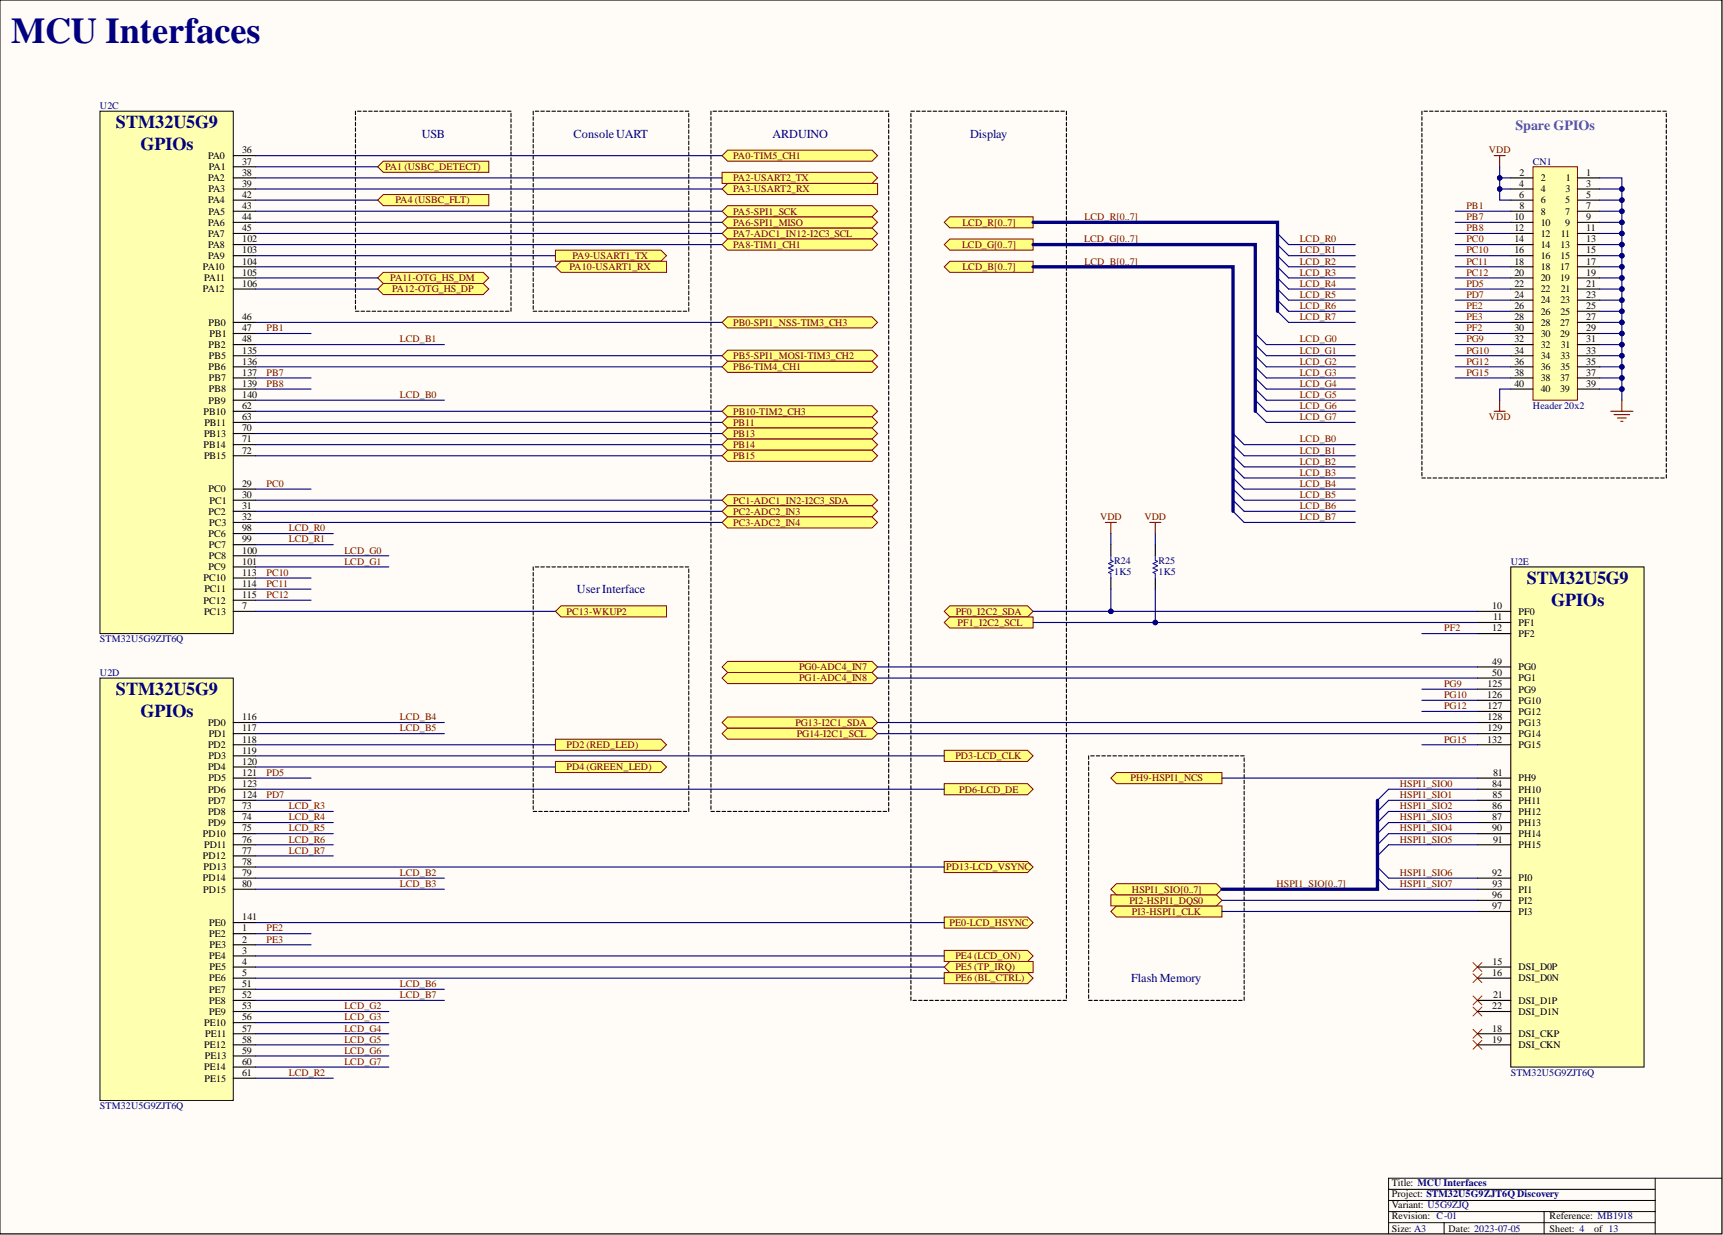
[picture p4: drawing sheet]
<svg xmlns="http://www.w3.org/2000/svg" width="393mm" height="282mm" viewBox="0 0 393 282" stroke-linecap="round" stroke-linejoin="round" font-family="sans-serif">
<defs><g id="words">
<text font-size="8.3" fill="#000080" x="2.5" y="9.9">MCU Interfaces</text>
<g font-size="4.1" fill="#000080">
<text x="26.5" y="29.3">STM32U5G9</text>
<text x="32" y="34.3">GPIOs</text>
<text x="348.5" y="133.3">STM32U5G9</text>
<text x="354.1" y="138.4">GPIOs</text>
<text x="26.5" y="158.6">STM32U5G9</text>
<text x="32" y="163.7">GPIOs</text>
</g>
<text font-size="3.2" fill="#009cca" x="346" y="29.8">Spare GPIOs</text>
<g font-size="2.8" fill="#000080">
<text x="96.3" y="31.4">USB</text>
<text x="130.9" y="31.4">ConsoleUART</text>
<text x="176.3" y="31.4">ARDUINO</text>
<text x="221.5" y="31.4">Display</text>
<text x="131.7" y="135.4">UserInterface</text>
<text x="258.3" y="224.2">FlashMemory</text>
</g>
<g font-size="2.3" fill="#000080">
<text x="22.8" y="24.9">U2C</text>
<text x="350" y="37.6">CN1</text>
<text x="350" y="93.4">Header 20x2</text>
<text x="254.4" y="131.2">1K5</text>
<text x="254.4" y="128.6">R24</text>
<text x="264.5" y="131.2">1K5</text>
<text x="264.5" y="128.6">R25</text>
<text x="344.9" y="128.9">U2E</text>
<text x="22.8" y="146.6">STM32U5G9ZJT6Q</text>
<text x="22.8" y="154.2">U2D</text>
<text x="344.9" y="245.6">STM32U5G9ZJT6Q</text>
<text x="22.8" y="253.2">STM32U5G9ZJT6Q</text>
</g>
<g font-size="2.3">
<text x="55.3" y="35">36</text>
<text x="47.5" y="36.3">PA0</text>
<text x="47.5" y="41.4">PA2</text>
<text x="47.7" y="38.8">PA1</text>
<text x="55.3" y="37.6">37</text>
<text x="55.3" y="40.1">38</text>
<text x="346.9" y="40.1">2</text>
<text x="351.7" y="41.4">2</text>
<text x="357.5" y="41.4">1</text>
<text x="362.1" y="40.1">1</text>
<text x="47.5" y="46.4">PA4</text>
<text x="47.6" y="43.9">PA3</text>
<text x="55.3" y="42.6">39</text>
<text x="55.3" y="45.2">42</text>
<text x="55.3" y="47.7">43</text>
<text x="346.8" y="42.6">4</text>
<text x="346.8" y="45.2">6</text>
<text x="346.9" y="47.7">8</text>
<text x="351.7" y="43.9">4</text>
<text x="351.7" y="46.4">6</text>
<text x="357.3" y="46.4">5</text>
<text x="357.4" y="43.9">3</text>
<text x="362.1" y="42.6">3</text>
<text x="362.1" y="45.2">5</text>
<text x="362.1" y="47.7">7</text>
<text x="47.5" y="51.5">PA6</text>
<text x="47.6" y="49">PA5</text>
<text x="55.3" y="50.2">44</text>
<text x="55.3" y="52.8">45</text>
<text x="345.7" y="50.2">10</text>
<text x="345.7" y="52.8">12</text>
<text x="351.7" y="49">8</text>
<text x="351.7" y="51.5">10</text>
<text x="357.3" y="49">7</text>
<text x="357.3" y="51.5">9</text>
<text x="362.1" y="50.2">9</text>
<text x="362.1" y="52.8">11</text>
<text x="47.5" y="54">PA7</text>
<text x="47.5" y="56.6">PA8</text>
<text x="47.5" y="59.1">PA9</text>
<text x="55.3" y="55.3">102</text>
<text x="55.3" y="57.9">103</text>
<text x="345.7" y="55.3">14</text>
<text x="345.7" y="57.9">16</text>
<text x="351.7" y="54">12</text>
<text x="351.7" y="56.6">14</text>
<text x="351.7" y="59.1">16</text>
<text x="356.2" y="56.6">13</text>
<text x="356.2" y="59.1">15</text>
<text x="356.3" y="54">11</text>
<text x="362.1" y="55.3">13</text>
<text x="362.1" y="57.9">15</text>
<text x="46.3" y="61.7">PA10</text>
<text x="46.6" y="64.2">PA11</text>
<text x="55.3" y="60.4">104</text>
<text x="55.3" y="62.9">105</text>
<text x="55.3" y="65.5">106</text>
<text x="345.7" y="60.4">18</text>
<text x="345.7" y="62.9">20</text>
<text x="345.7" y="65.5">22</text>
<text x="351.7" y="61.7">18</text>
<text x="351.7" y="64.2">20</text>
<text x="356.1" y="61.7">17</text>
<text x="356.1" y="64.2">19</text>
<text x="362.1" y="60.4">17</text>
<text x="362.1" y="62.9">19</text>
<text x="362.1" y="65.5">21</text>
<text x="46.3" y="66.7">PA12</text>
<text x="345.7" y="68">24</text>
<text x="345.7" y="70.5">26</text>
<text x="351.7" y="66.7">22</text>
<text x="351.7" y="69.3">24</text>
<text x="351.7" y="71.8">26</text>
<text x="356.2" y="69.3">23</text>
<text x="356.2" y="71.8">25</text>
<text x="356.3" y="66.7">21</text>
<text x="362.1" y="68">23</text>
<text x="362.1" y="70.5">25</text>
<text x="47.6" y="74.3">PB0</text>
<text x="47.8" y="76.9">PB1</text>
<text x="55.3" y="73.1">46</text>
<text x="55.3" y="75.6">47</text>
<text x="345.7" y="73.1">28</text>
<text x="345.7" y="75.6">30</text>
<text x="351.7" y="74.3">28</text>
<text x="351.7" y="76.9">30</text>
<text x="356.1" y="74.3">27</text>
<text x="356.1" y="76.9">29</text>
<text x="362.1" y="73.1">27</text>
<text x="362.1" y="75.6">29</text>
<text x="47.6" y="79.4">PB2</text>
<text x="47.7" y="82">PB5</text>
<text x="55.3" y="78.1">48</text>
<text x="55.3" y="80.7">135</text>
<text x="55.3" y="83.2">136</text>
<text x="345.7" y="78.1">32</text>
<text x="345.7" y="80.7">34</text>
<text x="345.7" y="83.2">36</text>
<text x="351.7" y="79.4">32</text>
<text x="351.7" y="82">34</text>
<text x="356.2" y="82">33</text>
<text x="356.3" y="79.4">31</text>
<text x="362.1" y="78.1">31</text>
<text x="362.1" y="80.7">33</text>
<text x="362.1" y="83.2">35</text>
<text x="47.6" y="84.5">PB6</text>
<text x="47.7" y="87">PB7</text>
<text x="47.7" y="89.6">PB8</text>
<text x="55.3" y="85.8">137</text>
<text x="55.3" y="88.3">139</text>
<text x="345.7" y="85.8">38</text>
<text x="345.7" y="88.3">40</text>
<text x="351.7" y="84.5">36</text>
<text x="351.7" y="87">38</text>
<text x="351.7" y="89.6">40</text>
<text x="356.1" y="87">37</text>
<text x="356.1" y="89.6">39</text>
<text x="356.2" y="84.5">35</text>
<text x="362.1" y="85.8">37</text>
<text x="362.1" y="88.3">39</text>
<text x="46.5" y="94.6">PB10</text>
<text x="47.6" y="92.1">PB9</text>
<text x="55.3" y="90.8">140</text>
<text x="55.3" y="93.4">62</text>
<text x="55.3" y="95.9">63</text>
<text x="46.6" y="99.7">PB13</text>
<text x="46.7" y="97.2">PB11</text>
<text x="55.3" y="98.4">70</text>
<text x="55.3" y="101">71</text>
<text x="46.5" y="102.2">PB14</text>
<text x="46.6" y="104.8">PB15</text>
<text x="55.3" y="103.5">72</text>
<text x="47.6" y="112.4">PC0</text>
<text x="55.3" y="111.1">29</text>
<text x="55.3" y="113.7">30</text>
<text x="47.6" y="117.5">PC2</text>
<text x="47.8" y="114.9">PC1</text>
<text x="55.3" y="116.2">31</text>
<text x="55.3" y="118.7">32</text>
<text x="47.6" y="122.5">PC6</text>
<text x="47.7" y="125.1">PC7</text>
<text x="47.8" y="120">PC3</text>
<text x="55.3" y="121.3">98</text>
<text x="55.3" y="123.8">99</text>
<text x="47.6" y="130.2">PC9</text>
<text x="47.7" y="127.6">PC8</text>
<text x="55.3" y="126.3">100</text>
<text x="55.3" y="128.9">101</text>
<text x="55.3" y="131.4">113</text>
<text x="46.5" y="132.7">PC10</text>
<text x="46.5" y="137.8">PC12</text>
<text x="46.7" y="135.2">PC11</text>
<text x="55.3" y="134">114</text>
<text x="55.3" y="136.5">115</text>
<text x="46.6" y="140.3">PC13</text>
<text x="55.3" y="139">7</text>
<text x="340.7" y="139">10</text>
<text x="340.8" y="141.6">11</text>
<text x="346.7" y="140.3">PF0</text>
<text x="346.7" y="142.8">PF1</text>
<text x="340.7" y="144.1">12</text>
<text x="346.7" y="145.4">PF2</text>
<text x="340.7" y="151.7">49</text>
<text x="340.7" y="154.2">50</text>
<text x="346.7" y="153">PG0</text>
<text x="346.7" y="155.5">PG1</text>
<text x="339.5" y="159.3">126</text>
<text x="339.6" y="156.8">125</text>
<text x="339.6" y="161.9">127</text>
<text x="346.7" y="158.1">PG9</text>
<text x="346.7" y="160.6">PG10</text>
<text x="47.5" y="165.7">PD0</text>
<text x="55.3" y="164.4">116</text>
<text x="55.3" y="166.9">117</text>
<text x="339.6" y="164.4">128</text>
<text x="339.6" y="166.9">129</text>
<text x="346.7" y="163.1">PG12</text>
<text x="346.7" y="165.7">PG13</text>
<text x="47.5" y="170.7">PD2</text>
<text x="47.6" y="173.3">PD3</text>
<text x="47.7" y="168.2">PD1</text>
<text x="55.3" y="169.5">118</text>
<text x="55.3" y="172">119</text>
<text x="339.5" y="169.5">132</text>
<text x="346.7" y="168.2">PG14</text>
<text x="346.7" y="170.7">PG15</text>
<text x="47.5" y="175.8">PD4</text>
<text x="47.6" y="178.3">PD5</text>
<text x="55.3" y="174.5">120</text>
<text x="55.3" y="177.1">121</text>
<text x="55.3" y="179.6">123</text>
<text x="340.7" y="179.6">84</text>
<text x="340.8" y="177.1">81</text>
<text x="346.7" y="178.3">PH9</text>
<text x="47.5" y="180.9">PD6</text>
<text x="47.5" y="183.4">PD7</text>
<text x="47.5" y="186">PD8</text>
<text x="55.3" y="182.2">124</text>
<text x="55.3" y="184.7">73</text>
<text x="340.7" y="184.7">86</text>
<text x="340.8" y="182.2">85</text>
<text x="346.7" y="180.9">PH10</text>
<text x="346.7" y="183.4">PH11</text>
<text x="346.7" y="186">PH12</text>
<text x="46.3" y="191">PD10</text>
<text x="47.5" y="188.5">PD9</text>
<text x="55.3" y="187.2">74</text>
<text x="55.3" y="189.8">75</text>
<text x="340.7" y="187.2">87</text>
<text x="340.7" y="189.8">90</text>
<text x="346.7" y="188.5">PH13</text>
<text x="346.7" y="191">PH14</text>
<text x="46.3" y="196.1">PD12</text>
<text x="46.6" y="193.6">PD11</text>
<text x="55.3" y="192.3">76</text>
<text x="55.3" y="194.8">77</text>
<text x="55.3" y="197.4">78</text>
<text x="340.8" y="192.3">91</text>
<text x="346.7" y="193.6">PH15</text>
<text x="46.3" y="201.2">PD14</text>
<text x="46.4" y="203.7">PD15</text>
<text x="46.5" y="198.6">PD13</text>
<text x="55.3" y="199.9">79</text>
<text x="55.3" y="202.4">80</text>
<text x="340.7" y="199.9">92</text>
<text x="340.8" y="202.4">93</text>
<text x="346.7" y="201.2">PI0</text>
<text x="346.7" y="203.7">PI1</text>
<text x="340.7" y="205">96</text>
<text x="340.7" y="207.5">97</text>
<text x="346.7" y="206.3">PI2</text>
<text x="346.7" y="208.8">PI3</text>
<text x="47.8" y="211.3">PE0</text>
<text x="47.8" y="213.9">PE2</text>
<text x="55.3" y="210.1">141</text>
<text x="55.3" y="212.6">1</text>
<text x="55.3" y="215.1">2</text>
<text x="47.8" y="218.9">PE4</text>
<text x="47.8" y="216.4">PE3</text>
<text x="47.8" y="221.5">PE5</text>
<text x="55.3" y="217.7">3</text>
<text x="55.3" y="220.2">4</text>
<text x="340.8" y="220.2">15</text>
<text x="346.7" y="221.5">DSI_D0P</text>
<text x="47.8" y="224">PE6</text>
<text x="47.8" y="226.5">PE7</text>
<text x="55.3" y="222.7">5</text>
<text x="55.3" y="225.3">51</text>
<text x="55.3" y="227.8">52</text>
<text x="340.7" y="222.7">16</text>
<text x="340.8" y="227.8">21</text>
<text x="346.7" y="224">DSI_D0N</text>
<text x="47.8" y="229.1">PE8</text>
<text x="47.8" y="231.6">PE9</text>
<text x="55.3" y="230.4">53</text>
<text x="55.3" y="232.9">56</text>
<text x="340.7" y="230.4">22</text>
<text x="346.7" y="229.1">DSI_D1P</text>
<text x="346.7" y="231.6">DSI_D1N</text>
<text x="46.6" y="234.2">PE10</text>
<text x="46.6" y="239.2">PE12</text>
<text x="46.8" y="236.7">PE11</text>
<text x="55.3" y="235.4">57</text>
<text x="55.3" y="238">58</text>
<text x="340.7" y="235.4">18</text>
<text x="340.7" y="238">19</text>
<text x="346.7" y="236.7">DSI_CKP</text>
<text x="346.7" y="239.2">DSI_CKN</text>
<text x="46.6" y="244.3">PE14</text>
<text x="46.7" y="241.8">PE13</text>
<text x="55.3" y="240.5">59</text>
<text x="55.3" y="243">60</text>
<text x="55.3" y="245.6">61</text>
<text x="46.7" y="246.8">PE15</text>
<text x="317.8" y="270.7">Title: MCU Interfaces</text>
<text x="317.8" y="273.2">Project: STM32U5G9ZJT6Q Discovery</text>
<text x="317.8" y="275.8">Variant: U5G9ZJQ</text>
<text x="317.8" y="281.1">Size: A3</text>
<text x="317.8" y="278.3">Revision: C-01</text>
<text x="330.7" y="281.1">Date: 2023-07-05</text>
<text x="353.8" y="278.3">Reference: MB1918</text>
<text x="353.8" y="281.1">Sheet: 4</text>
<text x="363.9" y="281.1">of 13</text>
</g>
<g font-size="2.3" fill="#800000">
<text x="339.9" y="35">VDD</text>
<text x="87.9" y="38.8">PA1 (USBC_DETECT)</text>
<text x="167.4" y="41.4">PA2-USART2_TX</text>
<text x="167.4" y="36.3">PA0-TIM5_CH1</text>
<text x="90.3" y="46.4">PA4 (USBC_FLT)</text>
<text x="167.4" y="43.9">PA3-USART2_RX</text>
<text x="334.8" y="47.7">PB1</text>
<text x="167.4" y="51.5">PA6-SPI1_MISO</text>
<text x="167.4" y="49">PA5-SPI1_SCK</text>
<text x="219.7" y="51.5">LCD_R[0..7]</text>
<text x="247.6" y="50.2">LCD_R[0..7]</text>
<text x="334.8" y="50.2">PB7</text>
<text x="334.8" y="52.8">PB8</text>
<text x="130.7" y="59.1">PA9-USART1_TX</text>
<text x="167.4" y="54">PA7-ADC1_IN12-I2C3_SCL</text>
<text x="167.4" y="56.6">PA8-TIM1_CH1</text>
<text x="219.6" y="56.6">LCD_G[0..7]</text>
<text x="247.5" y="55.3">LCD_G[0..7]</text>
<text x="296.7" y="55.3">LCD_R0</text>
<text x="296.7" y="57.9">LCD_R1</text>
<text x="334.8" y="55.3">PC0</text>
<text x="334.8" y="57.9">PC10</text>
<text x="89.1" y="64.2">PA11-OTG_HS_DM</text>
<text x="130" y="61.7">PA10-USART1_RX</text>
<text x="219.7" y="61.7">LCD_B[0..7]</text>
<text x="247.6" y="60.4">LCD_B[0..7]</text>
<text x="296.7" y="60.4">LCD_R2</text>
<text x="296.7" y="62.9">LCD_R3</text>
<text x="296.7" y="65.5">LCD_R4</text>
<text x="334.8" y="60.4">PC11</text>
<text x="334.8" y="62.9">PC12</text>
<text x="334.8" y="65.5">PD5</text>
<text x="89.5" y="66.7">PA12-OTG_HS_DP</text>
<text x="296.7" y="68">LCD_R5</text>
<text x="296.7" y="70.5">LCD_R6</text>
<text x="334.8" y="68">PD7</text>
<text x="334.8" y="70.5">PE2</text>
<text x="60.9" y="75.6">PB1</text>
<text x="167.4" y="74.3">PB0-SPI1_NSS-TIM3_CH3</text>
<text x="296.7" y="73.1">LCD_R7</text>
<text x="334.8" y="73.1">PE3</text>
<text x="334.8" y="75.6">PF2</text>
<text x="91.3" y="78.1">LCD_B1</text>
<text x="167.4" y="82">PB5-SPI1_MOSI-TIM3_CH2</text>
<text x="296.7" y="78.1">LCD_G0</text>
<text x="296.7" y="80.7">LCD_G1</text>
<text x="296.7" y="83.2">LCD_G2</text>
<text x="334.8" y="78.1">PG9</text>
<text x="334.8" y="80.7">PG10</text>
<text x="334.8" y="83.2">PG12</text>
<text x="60.9" y="85.8">PB7</text>
<text x="60.9" y="88.3">PB8</text>
<text x="167.4" y="84.5">PB6-TIM4_CH1</text>
<text x="296.7" y="85.8">LCD_G3</text>
<text x="296.7" y="88.3">LCD_G4</text>
<text x="334.8" y="85.8">PG15</text>
<text x="91.3" y="90.8">LCD_B0</text>
<text x="167.4" y="94.6">PB10-TIM2_CH3</text>
<text x="296.7" y="90.8">LCD_G5</text>
<text x="296.7" y="93.4">LCD_G6</text>
<text x="296.7" y="95.9">LCD_G7</text>
<text x="339.9" y="95.9">VDD</text>
<text x="167.4" y="97.2">PB11</text>
<text x="167.4" y="99.7">PB13</text>
<text x="296.7" y="101">LCD_B0</text>
<text x="167.4" y="102.2">PB14</text>
<text x="167.4" y="104.8">PB15</text>
<text x="296.7" y="103.5">LCD_B1</text>
<text x="296.7" y="106.1">LCD_B2</text>
<text x="60.9" y="111.1">PC0</text>
<text x="296.7" y="108.6">LCD_B3</text>
<text x="296.7" y="111.1">LCD_B4</text>
<text x="296.7" y="113.7">LCD_B5</text>
<text x="167.4" y="114.9">PC1-ADC1_IN2-I2C3_SDA</text>
<text x="167.4" y="117.5">PC2-ADC2_IN3</text>
<text x="251.2" y="118.7">VDD</text>
<text x="261.3" y="118.7">VDD</text>
<text x="296.7" y="116.2">LCD_B6</text>
<text x="296.7" y="118.7">LCD_B7</text>
<text x="65.9" y="121.3">LCD_R0</text>
<text x="65.9" y="123.8">LCD_R1</text>
<text x="167.4" y="120">PC3-ADC2_IN4</text>
<text x="60.9" y="131.4">PC10</text>
<text x="78.6" y="126.3">LCD_G0</text>
<text x="78.6" y="128.9">LCD_G1</text>
<text x="60.9" y="134">PC11</text>
<text x="60.9" y="136.5">PC12</text>
<text x="129.3" y="140.3">PC13-WKUP2</text>
<text x="218.2" y="140.3">PF0_I2C2_SDA</text>
<text x="218.6" y="142.8">PF1_I2C2_SCL</text>
<text x="329.7" y="144.1">PF2</text>
<text x="182.4" y="153">PG0-ADC4_IN7</text>
<text x="182.4" y="155.5">PG1-ADC4_IN8</text>
<text x="329.7" y="156.8">PG9</text>
<text x="329.7" y="159.3">PG10</text>
<text x="329.7" y="161.9">PG12</text>
<text x="91.3" y="164.4">LCD_B4</text>
<text x="91.3" y="166.9">LCD_B5</text>
<text x="181.6" y="165.7">PG13-I2C1_SDA</text>
<text x="129.3" y="170.7">PD2 (RED_LED)</text>
<text x="181.9" y="168.2">PG14-I2C1_SCL</text>
<text x="218.1" y="173.3">PD3-LCD_CLK</text>
<text x="329.7" y="169.5">PG15</text>
<text x="60.9" y="177.1">PD5</text>
<text x="129.3" y="175.8">PD4 (GREEN_LED)</text>
<text x="258.1" y="178.3">PH9-HSPI1_NCS</text>
<text x="319.5" y="179.6">HSPI1_SIO0</text>
<text x="60.9" y="182.2">PD7</text>
<text x="65.9" y="184.7">LCD_R3</text>
<text x="218.9" y="180.9">PD6-LCD_DE</text>
<text x="319.5" y="182.2">HSPI1_SIO1</text>
<text x="319.5" y="184.7">HSPI1_SIO2</text>
<text x="65.9" y="187.2">LCD_R4</text>
<text x="65.9" y="189.8">LCD_R5</text>
<text x="319.5" y="187.2">HSPI1_SIO3</text>
<text x="319.5" y="189.8">HSPI1_SIO4</text>
<text x="65.9" y="192.3">LCD_R6</text>
<text x="65.9" y="194.8">LCD_R7</text>
<text x="319.5" y="192.3">HSPI1_SIO5</text>
<text x="91.3" y="199.9">LCD_B2</text>
<text x="91.3" y="202.4">LCD_B3</text>
<text x="216" y="198.6">PD13-LCD_VSYNC</text>
<text x="258.4" y="203.7">HSPI1_SIO[0..7]</text>
<text x="291.4" y="202.4">HSPI1_SIO[0..7]</text>
<text x="319.5" y="199.9">HSPI1_SIO6</text>
<text x="319.5" y="202.4">HSPI1_SIO7</text>
<text x="257.8" y="206.3">PI2-HSPI1_DQS0</text>
<text x="258.4" y="208.8">PI3-HSPI1_CLK</text>
<text x="60.9" y="212.6">PE2</text>
<text x="60.9" y="215.1">PE3</text>
<text x="216.7" y="211.3">PE0-LCD_HSYNC</text>
<text x="218.1" y="218.9">PE4 (LCD_ON)</text>
<text x="218.1" y="221.5">PE5 (TP_IRQ)</text>
<text x="91.3" y="225.3">LCD_B6</text>
<text x="91.3" y="227.8">LCD_B7</text>
<text x="218.1" y="224">PE6 (BL_CTRL)</text>
<text x="78.6" y="230.4">LCD_G2</text>
<text x="78.6" y="232.9">LCD_G3</text>
<text x="78.6" y="235.4">LCD_G4</text>
<text x="78.6" y="238">LCD_G5</text>
<text x="65.9" y="245.6">LCD_R2</text>
<text x="78.6" y="240.5">LCD_G6</text>
<text x="78.6" y="243">LCD_G7</text>
</g>
</g></defs>
<path d="M0 0h393.1v281.6h-393.1z" fill-rule="evenodd" fill="#fffcf8"/>
<path d="M0 0h393.1v281.6h-393.1z" fill="none" stroke="#000" stroke-width=".23"/>
<path d="M0 0h393.1v281.6h-393.1z" fill-rule="evenodd" fill="#fffcf8"/>
<path d="M0 0h393.1v281.6h-393.1zM317 271.4h60.9M317 274h60.9M317 279.1h60.9M317 276.5h60.9M329.7 279.1v2.5M352.5 276.5v5.1M377.9 268.9v12.7M393.1 268.9h-76.1v12.7" fill="none" stroke="#000" stroke-width=".23"/>
<path d="M87.5 64.7h22.8l1.3 1.3-1.3 1.2h-22.8l-1.3-1.2z" fill-rule="evenodd" fill="#ffff80"/>
<path d="M87.5 64.7h22.8l1.3 1.3-1.3 1.2h-22.8l-1.3-1.2z" fill="none" stroke="#800000" stroke-width=".23"/>
<path d="M87.5 62.2h22.8l1.3 1.2-1.3 1.3h-22.8l-1.3-1.3z" fill-rule="evenodd" fill="#ffff80"/>
<path d="M87.5 62.2h22.8l1.3 1.2-1.3 1.3h-22.8l-1.3-1.3z" fill="none" stroke="#800000" stroke-width=".23"/>
<path d="M126.8 57.1h24.1l1.3 1.3-1.3 1.2h-24.1z" fill-rule="evenodd" fill="#ffff80"/>
<path d="M126.8 57.1h24.1l1.3 1.3-1.3 1.2h-24.1z" fill="none" stroke="#800000" stroke-width=".23"/>
<path d="M128.1 59.6h24.1v2.6h-24.1l-1.3-1.3z" fill-rule="evenodd" fill="#ffff80"/>
<path d="M128.1 59.6h24.1v2.6h-24.1l-1.3-1.3z" fill="none" stroke="#800000" stroke-width=".23"/>
<path d="M166.1 52h33l1.2 1.3-1.2 1.3h-33l-1.3-1.3z" fill-rule="evenodd" fill="#ffff80"/>
<path d="M166.1 52h33l1.2 1.3-1.2 1.3h-33l-1.3-1.3z" fill="none" stroke="#800000" stroke-width=".23"/>
<path d="M166.1 49.5h33l1.2 1.2-1.2 1.3h-33l-1.3-1.3z" fill-rule="evenodd" fill="#ffff80"/>
<path d="M166.1 49.5h33l1.2 1.2-1.2 1.3h-33l-1.3-1.3z" fill="none" stroke="#800000" stroke-width=".23"/>
<path d="M166.1 46.9h33l1.2 1.3-1.2 1.3h-33l-1.3-1.3z" fill-rule="evenodd" fill="#ffff80"/>
<path d="M166.1 46.9h33l1.2 1.3-1.2 1.3h-33l-1.3-1.3z" fill="none" stroke="#800000" stroke-width=".23"/>
<path d="M164.8 39.3h34.3l1.2 1.3-1.2 1.3h-34.3z" fill-rule="evenodd" fill="#ffff80"/>
<path d="M164.8 39.3h34.3l1.2 1.3-1.2 1.3h-34.3z" fill="none" stroke="#800000" stroke-width=".23"/>
<path d="M166.1 41.9h34.2v2.5h-34.2l-1.3-1.3z" fill-rule="evenodd" fill="#ffff80"/>
<path d="M166.1 41.9h34.2v2.5h-34.2l-1.3-1.3z" fill="none" stroke="#800000" stroke-width=".23"/>
<path d="M166.1 54.6h33l1.2 1.2-1.2 1.3h-33l-1.3-1.3z" fill-rule="evenodd" fill="#ffff80"/>
<path d="M166.1 54.6h33l1.2 1.2-1.2 1.3h-33l-1.3-1.3z" fill="none" stroke="#800000" stroke-width=".23"/>
<path d="M166.1 34.3h33l1.2 1.2-1.2 1.3h-33l-1.3-1.3z" fill-rule="evenodd" fill="#ffff80"/>
<path d="M166.1 34.3h33l1.2 1.2-1.2 1.3h-33l-1.3-1.3z" fill="none" stroke="#800000" stroke-width=".23"/>
<g fill="none" stroke="#000" stroke-width=".25">
<path d="M81.2 25.4v.8M81.2 26.6v.8M81.2 27.9v.8M81.2 29.2v.8M81.2 30.5v.7M81.2 31.7v.8M81.2 33v.8M81.2 34.3v.8M81.2 35.5v.8M81.2 36.8v.8M81.2 38.1v.8M81.2 39.3v.8"/>
<path d="M81.6 25.4h.8M82.9 25.4h.8M84.2 25.4h.8M85.4 25.4h.8M86.7 25.4h.8M88 25.4h.8M89.2 25.4h.8M90.5 25.4h.8M91.8 25.4h.8M93 25.4h.8M94.3 25.4h.8M95.6 25.4h.8"/>
<path d="M96.8 25.4h.8M98.1 25.4h.8M99.4 25.4h.8M100.6 25.4h.8M101.9 25.4h.8M103.2 25.4h.8M104.5 25.4h.7M105.7 25.4h.8M107 25.4h.8M108.3 25.4h.7M109.5 25.4h.8M110.8 25.4h.8"/>
<path d="M112.1 25.4h.8M113.3 25.4h.8M114.6 25.4h.8M115.9 25.4h.8M116.7 25.9v.7M116.7 27.1v.8M116.7 28.4v.8M116.7 29.7v.8M116.7 30.9v.8M116.7 32.2v.8M116.7 33.5v.8M116.7 34.7v.8"/>
<path d="M116.7 36v.8M116.7 37.3v.8M116.7 38.5v.8M116.7 39.8v.8M162.3 25.4v.8M162.3 26.6v.8M162.3 27.9v.8M162.3 29.2v.8M162.3 30.5v.7M162.3 31.7v.8M162.3 33v.8M162.3 34.3v.8"/>
<path d="M162.3 35.5v.8M162.3 36.8v.8M162.3 38.1v.8M162.3 39.3v.8M162.8 25.4h.8M164 25.4h.8M165.3 25.4h.8M166.6 25.4h.8M167.9 25.4h.7M169.1 25.4h.8M170.4 25.4h.8M171.7 25.4h.7"/>
<path d="M172.9 25.4h.8M174.2 25.4h.8M175.5 25.4h.8M176.7 25.4h.8M178 25.4h.8M179.3 25.4h.8M180.5 25.4h.8M181.8 25.4h.8M183.1 25.4h.8M184.3 25.4h.8M185.6 25.4h.8M186.9 25.4h.8"/>
<path d="M188.1 25.4h.8M189.4 25.4h.8M190.7 25.4h.8M191.9 25.4h.8M193.2 25.4h.8M194.5 25.4h.8M195.7 25.4h.8M197 25.4h.8M198.3 25.4h.8M199.6 25.4h.7M200.8 25.4h.8M202.1 25.4h.8"/>
<path d="M202.9 25.9v.7M202.9 27.1v.8M202.9 28.4v.8M202.9 29.7v.8M202.9 30.9v.8M202.9 32.2v.8M202.9 33.5v.8M202.9 34.7v.8M202.9 36v.8M202.9 37.3v.8M202.9 38.5v.8M202.9 39.8v.8"/>
<path d="M81.2 40.6v.8M81.2 41.9v.8M81.2 43.1v.8M81.2 44.4v.8M81.2 45.7v.8M81.2 46.9v.8M81.2 48.2v.8M81.2 49.5v.8M81.2 50.7v.8M81.2 52v.8M81.2 53.3v.8M81.2 54.6v.7"/>
<path d="M81.2 55.8v.8M81.2 57.1v.8M81.2 58.4v.8M81.2 59.6v.8M116.7 41.1v.8M116.7 42.3v.8M116.7 43.6v.8M116.7 44.9v.8M116.7 46.2v.7M116.7 47.4v.8M116.7 48.7v.8M116.7 50v.7"/>
<path d="M116.7 51.2v.8M116.7 52.5v.8M116.7 53.8v.8M116.7 55v.8M116.7 56.3v.8M116.7 57.6v.8M116.7 58.8v.8M162.3 40.6v.8M162.3 41.9v.8M162.3 43.1v.8M162.3 44.4v.8M162.3 45.7v.8"/>
<path d="M162.3 46.9v.8M162.3 48.2v.8M162.3 49.5v.8M162.3 50.7v.8M162.3 52v.8M162.3 53.3v.8M162.3 54.6v.7M162.3 55.8v.8M162.3 57.1v.8M162.3 58.4v.8M162.3 59.6v.8M202.9 41.1v.8"/>
<path d="M202.9 42.3v.8M202.9 43.6v.8M202.9 44.9v.8M202.9 46.2v.7M202.9 47.4v.8M202.9 48.7v.8M202.9 50v.7M202.9 51.2v.8M202.9 52.5v.8M202.9 53.8v.8M202.9 55v.8M202.9 56.3v.8"/>
<path d="M202.9 57.6v.8M202.9 58.8v.8M81.2 60.9v.8M81.2 62.2v.8M81.2 63.4v.8M81.2 64.7v.8M81.2 66v.8M81.2 67.2v.8M81.2 68.5v.8M81.2 69.8v.8M81.2 71h.7M82.4 71h.8"/>
<path d="M83.7 71h.8M85 71h.7M86.2 71h.8M87.5 71h.8M88.8 71h.8M90 71h.8M91.3 71h.8M92.6 71h.8M93.8 71h.8M95.1 71h.8M96.4 71h.8M97.6 71h.8"/>
<path d="M98.9 71h.8M100.2 71h.8M101.4 71h.8M102.7 71h.8M104 71h.8M105.2 71h.8M106.5 71h.8M107.8 71h.8M109 71h.8M110.3 71h.8M111.6 71h.8M112.9 71h.7"/>
<path d="M114.1 71h.8M115.4 71h.8M116.7 60.1v.8M116.7 61.4v.8M116.7 62.6v.8M116.7 63.9v.8M116.7 65.2v.8M116.7 66.4v.8M116.7 67.7v.8M116.7 69v.8M116.7 70.3v.7M162.3 60.9v.8"/>
<path d="M162.3 62.2v.8M162.3 63.4v.8M162.3 64.7v.8M162.3 66v.8M162.3 67.2v.8M162.3 68.5v.8M162.3 69.8v.8M162.3 71v.8M162.3 72.3v.8M162.3 73.6v.8M162.3 74.8v.8M162.3 76.1v.8"/>
<path d="M162.3 77.4v.8M162.3 78.7v.7M162.3 79.9v.8M202.9 60.1v.8M202.9 61.4v.8M202.9 62.6v.8M202.9 63.9v.8M202.9 65.2v.8M202.9 66.4v.8M202.9 67.7v.8M202.9 69v.8M202.9 70.3v.7"/>
<path d="M202.9 71.5v.8M202.9 72.8v.8M202.9 74.1v.7M202.9 75.3v.8M202.9 76.6v.8M202.9 77.9v.8M202.9 79.1v.8M162.3 81.2v.8M162.3 82.5v.8M162.3 83.7v.8M162.3 85v.8M162.3 86.3v.8"/>
<path d="M162.3 87.5v.8M162.3 88.8v.8M162.3 90.1v.8M162.3 91.3v.8M162.3 92.6v.8M162.3 93.9v.8M162.3 95.1v.8M162.3 96.4v.8M162.3 97.7v.8M162.3 98.9v.8M202.9 80.4v.8M202.9 81.7v.8"/>
<path d="M202.9 82.9v.8M202.9 84.2v.8M202.9 85.5v.8M202.9 86.7v.8M202.9 88v.8M202.9 89.3v.8M202.9 90.5v.8M202.9 91.8v.8M202.9 93.1v.8M202.9 94.3v.8M202.9 95.6v.8M202.9 96.9v.8"/>
<path d="M202.9 98.2v.7M202.9 99.4v.8M162.3 100.2v.8M162.3 101.5v.8M162.3 102.8v.7M162.3 104v.8M162.3 105.3v.8M162.3 106.6v.8M162.3 107.8v.8M162.3 109.1v.8M162.3 110.4v.8M162.3 111.6v.8"/>
<path d="M162.3 112.9v.8M162.3 114.2v.8M162.3 115.4v.8M162.3 116.7v.8M162.3 118v.8M162.3 119.2v.8M202.9 100.7v.8M202.9 102v.8M202.9 103.2v.8M202.9 104.5v.8M202.9 105.8v.8M202.9 107v.8"/>
<path d="M202.9 108.3v.8M202.9 109.6v.8M202.9 110.8v.8M202.9 112.1v.8M202.9 113.4v.8M202.9 114.6v.8M202.9 115.9v.8M202.9 117.2v.8M202.9 118.4v.8M202.9 119.7v.8M162.3 120.5v.8M162.3 121.8v.8"/>
<path d="M162.3 123v.8M162.3 124.3v.8M162.3 125.6v.8M162.3 126.9v.7M162.3 128.1v.8M162.3 129.4v.8M162.3 130.7v.8M162.3 131.9v.8M162.3 133.2v.8M162.3 134.5v.8M162.3 135.7v.8M162.3 137v.8"/>
<path d="M162.3 138.3v.8M162.3 139.5v.8M202.9 121v.8M202.9 122.3v.7M202.9 123.5v.8M202.9 124.8v.8M202.9 126.1v.8M202.9 127.3v.8M202.9 128.6v.8M202.9 129.9v.8M202.9 131.1v.8M202.9 132.4v.8"/>
<path d="M202.9 133.7v.8M202.9 134.9v.8M202.9 136.2v.8M202.9 137.5v.8M202.9 138.7v.8M162.3 140.8v.8M162.3 142.1v.8M162.3 143.3v.8M162.3 144.6v.8M162.3 145.9v.8M162.3 147.1v.8M162.3 148.4v.8"/>
<path d="M162.3 149.7v.8M162.3 151v.7M162.3 152.2v.8M162.3 153.5v.8M162.3 154.8v.7M162.3 156v.8M162.3 157.3v.8M162.3 158.6v.8M162.3 159.8v.8M202.9 140v.8M202.9 141.3v.8M202.9 142.5v.8"/>
<path d="M202.9 143.8v.8M202.9 145.1v.8M202.9 146.4v.7M202.9 147.6v.8M202.9 148.9v.8M202.9 150.2v.8M202.9 151.4v.8M202.9 152.7v.8M202.9 154v.8M202.9 155.2v.8M202.9 156.5v.8M202.9 157.8v.8"/>
<path d="M202.9 159v.8M162.3 161.1v.8M162.3 162.4v.8M162.3 163.6v.8M162.3 164.9v.8M162.3 166.2v.8M162.3 167.4v.8M162.3 168.7v.8M162.3 170v.8M162.3 171.2v.8M162.3 172.5v.8M162.3 173.8v.8"/>
<path d="M162.3 175.1v.7M162.3 176.3v.8M162.3 177.6v.8M162.3 178.9v.7M202.9 160.3v.8M202.9 161.6v.8M202.9 162.8v.8M202.9 164.1v.8M202.9 165.4v.8M202.9 166.6v.8M202.9 167.9v.8M202.9 169.2v.8"/>
<path d="M202.9 170.5v.7M202.9 171.7v.8M202.9 173v.8M202.9 174.3v.8M202.9 175.5v.8M202.9 176.8v.8M202.9 178.1v.8M202.9 179.3v.8M162.3 180.1v.8M162.3 181.4v.8M162.3 182.7v.8M162.3 183.9v.8"/>
<path d="M162.3 185.2h.8M163.6 185.2h.8M164.8 185.2h.8M166.1 185.2h.8M167.4 185.2h.8M168.6 185.2h.8M169.9 185.2h.8M171.2 185.2h.8M172.4 185.2h.8M173.7 185.2h.8M175 185.2h.8M176.3 185.2h.7"/>
<path d="M177.5 185.2h.8M178.8 185.2h.8M180.1 185.2h.7M181.3 185.2h.8M182.6 185.2h.8M183.9 185.2h.8M185.1 185.2h.8M186.4 185.2h.8M187.7 185.2h.8M188.9 185.2h.8M190.2 185.2h.8M191.5 185.2h.8"/>
<path d="M192.7 185.2h.8M194 185.2h.8M195.3 185.2h.8M196.5 185.2h.8M197.8 185.2h.8M199.1 185.2h.8M200.3 185.2h.8M201.6 185.2h.8M202.9 180.6v.8M202.9 181.9v.8M202.9 183.1v.8M202.9 184.4v.8"/>
</g>
<path d="M166.1 72.3h33l1.2 1.3-1.2 1.2h-33l-1.3-1.2z" fill-rule="evenodd" fill="#ffff80"/>
<path d="M166.1 72.3h33l1.2 1.3-1.2 1.2h-33l-1.3-1.2z" fill="none" stroke="#800000" stroke-width=".23"/>
<path d="M166.1 79.9h33l1.2 1.3-1.2 1.3h-33l-1.3-1.3z" fill-rule="evenodd" fill="#ffff80"/>
<path d="M166.1 79.9h33l1.2 1.3-1.2 1.3h-33l-1.3-1.3z" fill="none" stroke="#800000" stroke-width=".23"/>
<path d="M166.1 82.5h33l1.2 1.2-1.2 1.3h-33l-1.3-1.3z" fill-rule="evenodd" fill="#ffff80"/>
<path d="M166.1 82.5h33l1.2 1.2-1.2 1.3h-33l-1.3-1.3z" fill="none" stroke="#800000" stroke-width=".23"/>
<path d="M166.1 92.6h33l1.2 1.3-1.2 1.2h-33l-1.3-1.2z" fill-rule="evenodd" fill="#ffff80"/>
<path d="M166.1 92.6h33l1.2 1.3-1.2 1.2h-33l-1.3-1.2z" fill="none" stroke="#800000" stroke-width=".23"/>
<path d="M166.1 95.1h33l1.2 1.3-1.2 1.3h-33l-1.3-1.3z" fill-rule="evenodd" fill="#ffff80"/>
<path d="M166.1 95.1h33l1.2 1.3-1.2 1.3h-33l-1.3-1.3z" fill="none" stroke="#800000" stroke-width=".23"/>
<path d="M166.1 97.7h33l1.2 1.2-1.2 1.3h-33l-1.3-1.3z" fill-rule="evenodd" fill="#ffff80"/>
<path d="M166.1 97.7h33l1.2 1.2-1.2 1.3h-33l-1.3-1.3z" fill="none" stroke="#800000" stroke-width=".23"/>
<path d="M166.1 100.2h33l1.2 1.3-1.2 1.3h-33l-1.3-1.3z" fill-rule="evenodd" fill="#ffff80"/>
<path d="M166.1 100.2h33l1.2 1.3-1.2 1.3h-33l-1.3-1.3z" fill="none" stroke="#800000" stroke-width=".23"/>
<path d="M166.1 102.8h33l1.2 1.2-1.2 1.3h-33l-1.3-1.3z" fill-rule="evenodd" fill="#ffff80"/>
<path d="M166.1 102.8h33l1.2 1.2-1.2 1.3h-33l-1.3-1.3z" fill="none" stroke="#800000" stroke-width=".23"/>
<path d="M166.1 112.9h33l1.2 1.3-1.2 1.2h-33l-1.3-1.2z" fill-rule="evenodd" fill="#ffff80"/>
<path d="M166.1 112.9h33l1.2 1.3-1.2 1.2h-33l-1.3-1.2z" fill="none" stroke="#800000" stroke-width=".23"/>
<path d="M166.1 115.4h33l1.2 1.3-1.2 1.3h-33l-1.3-1.3z" fill-rule="evenodd" fill="#ffff80"/>
<path d="M166.1 115.4h33l1.2 1.3-1.2 1.3h-33l-1.3-1.3z" fill="none" stroke="#800000" stroke-width=".23"/>
<path d="M166.1 118h33l1.2 1.2-1.2 1.3h-33l-1.3-1.3z" fill-rule="evenodd" fill="#ffff80"/>
<path d="M166.1 118h33l1.2 1.2-1.2 1.3h-33l-1.3-1.3z" fill="none" stroke="#800000" stroke-width=".23"/>
<path d="M128.1 138.3h24.1v2.5h-24.1l-1.3-1.3z" fill-rule="evenodd" fill="#ffff80"/>
<path d="M128.1 138.3h24.1v2.5h-24.1l-1.3-1.3z" fill="none" stroke="#800000" stroke-width=".23"/>
<path d="M126.8 168.7h24.1l1.3 1.3-1.3 1.2h-24.1z" fill-rule="evenodd" fill="#ffff80"/>
<path d="M126.8 168.7h24.1l1.3 1.3-1.3 1.2h-24.1z" fill="none" stroke="#800000" stroke-width=".23"/>
<path d="M126.8 173.8h24.1l1.3 1.3-1.3 1.2h-24.1z" fill-rule="evenodd" fill="#ffff80"/>
<path d="M126.8 173.8h24.1l1.3 1.3-1.3 1.2h-24.1z" fill="none" stroke="#800000" stroke-width=".23"/>
<path d="M215.6 216.9h19l1.2 1.3-1.2 1.2h-19z" fill-rule="evenodd" fill="#ffff80"/>
<path d="M215.6 216.9h19l1.2 1.3-1.2 1.2h-19z" fill="none" stroke="#800000" stroke-width=".23"/>
<path d="M216.8 219.4h19v2.6h-19l-1.2-1.3z" fill-rule="evenodd" fill="#ffff80"/>
<path d="M216.8 219.4h19v2.6h-19l-1.2-1.3z" fill="none" stroke="#800000" stroke-width=".23"/>
<path d="M215.6 222h19l1.2 1.3-1.2 1.2h-19z" fill-rule="evenodd" fill="#ffff80"/>
<path d="M215.6 222h19l1.2 1.3-1.2 1.2h-19z" fill="none" stroke="#800000" stroke-width=".23"/>
<path d="M216.8 138.3h17.8l1.2 1.2-1.2 1.3h-17.8l-1.2-1.3z" fill-rule="evenodd" fill="#ffff80"/>
<path d="M216.8 138.3h17.8l1.2 1.2-1.2 1.3h-17.8l-1.2-1.3z" fill="none" stroke="#800000" stroke-width=".23"/>
<path d="M216.8 140.8h19v2.5h-19l-1.2-1.2z" fill-rule="evenodd" fill="#ffff80"/>
<path d="M216.8 140.8h19v2.5h-19l-1.2-1.2z" fill="none" stroke="#800000" stroke-width=".23"/>
<g fill="none" stroke="#000" stroke-width=".25">
<path d="M208 25.9v.7M208 27.1v.8M208 28.4v.8M208 29.7v.8M208 30.9v.8M208 32.2v.8M208 33.5v.8M208 34.7v.8M208 36v.8M208 37.3v.8M208 38.5v.8M208 39.8v.8"/>
<path d="M208 25.4h.7M209.2 25.4h.8M210.5 25.4h.8M211.8 25.4h.7M213 25.4h.8M214.3 25.4h.8M215.6 25.4h.8M216.8 25.4h.8M218.1 25.4h.8M219.4 25.4h.8M220.6 25.4h.8M221.9 25.4h.8"/>
<path d="M223.2 25.4h.8M224.4 25.4h.8M225.7 25.4h.8M227 25.4h.8M228.2 25.4h.8M229.5 25.4h.8M230.8 25.4h.8M232 25.4h.8M233.3 25.4h.8M234.6 25.4h.8M235.8 25.4h.8M237.1 25.4h.8"/>
<path d="M238.4 25.4h.8M239.7 25.4h.7M240.9 25.4h.8M242.2 25.4h.8M243.5 25.4v.8M243.5 26.6v.8M243.5 27.9v.8M243.5 29.2v.8M243.5 30.5v.7M243.5 31.7v.8M243.5 33v.8M243.5 34.3v.8"/>
<path d="M243.5 35.5v.8M243.5 36.8v.8M243.5 38.1v.8M243.5 39.3v.8M208 41.1v.8M208 42.3v.8M208 43.6v.8M208 44.9v.8M208 46.2v.7M208 47.4v.8M208 48.7v.8M208 50v.7"/>
<path d="M208 51.2v.8M208 52.5v.8M208 53.8v.8M208 55v.8M208 56.3v.8M208 57.6v.8M208 58.8v.8M243.5 40.6v.8M243.5 41.9v.8M243.5 43.1v.8M243.5 44.4v.8M243.5 45.7v.8"/>
<path d="M243.5 46.9v.8M243.5 48.2v.8M243.5 49.5v.8M243.5 50.7v.8M243.5 52v.8M243.5 53.3v.8M243.5 54.6v.7M243.5 55.8v.8M243.5 57.1v.8M243.5 58.4v.8M243.5 59.6v.8M208 60.1v.8"/>
<path d="M208 61.4v.8M208 62.6v.8M208 63.9v.8M208 65.2v.8M208 66.4v.8M208 67.7v.8M208 69v.8M208 70.3v.7M208 71.5v.8M208 72.8v.8M208 74.1v.7M208 75.3v.8"/>
<path d="M208 76.6v.8M208 77.9v.8M208 79.1v.8M243.5 60.9v.8M243.5 62.2v.8M243.5 63.4v.8M243.5 64.7v.8M243.5 66v.8M243.5 67.2v.8M243.5 68.5v.8M243.5 69.8v.8M243.5 71v.8"/>
<path d="M243.5 72.3v.8M243.5 73.6v.8M243.5 74.8v.8M243.5 76.1v.8M243.5 77.4v.8M243.5 78.7v.7M243.5 79.9v.8M208 80.4v.8M208 81.7v.8M208 82.9v.8M208 84.2v.8M208 85.5v.8"/>
<path d="M208 86.7v.8M208 88v.8M208 89.3v.8M208 90.5v.8M208 91.8v.8M208 93.1v.8M208 94.3v.8M208 95.6v.8M208 96.9v.8M208 98.2v.7M208 99.4v.8M243.5 81.2v.8"/>
<path d="M243.5 82.5v.8M243.5 83.7v.8M243.5 85v.8M243.5 86.3v.8M243.5 87.5v.8M243.5 88.8v.8M243.5 90.1v.8M243.5 91.3v.8M243.5 92.6v.8M243.5 93.9v.8M243.5 95.1v.8M243.5 96.4v.8"/>
<path d="M243.5 97.7v.8M243.5 98.9v.8M208 100.7v.8M208 102v.8M208 103.2v.8M208 104.5v.8M208 105.8v.8M208 107v.8M208 108.3v.8M208 109.6v.8M208 110.8v.8M208 112.1v.8"/>
<path d="M208 113.4v.8M208 114.6v.8M208 115.9v.8M208 117.2v.8M208 118.4v.8M208 119.7v.8M243.5 100.2v.8M243.5 101.5v.8M243.5 102.8v.7M243.5 104v.8M243.5 105.3v.8M243.5 106.6v.8"/>
<path d="M243.5 107.8v.8M243.5 109.1v.8M243.5 110.4v.8M243.5 111.6v.8M243.5 112.9v.8M243.5 114.2v.8M243.5 115.4v.8M243.5 116.7v.8M243.5 118v.8M243.5 119.2v.8M208 121v.8M208 122.3v.7"/>
<path d="M208 123.5v.8M208 124.8v.8M208 126.1v.8M208 127.3v.8M208 128.6v.8M208 129.9v.8M208 131.1v.8M208 132.4v.8M208 133.7v.8M208 134.9v.8M208 136.2v.8M208 137.5v.8"/>
<path d="M208 138.7v.8M243.5 120.5v.8M243.5 121.8v.8M243.5 123v.8M243.5 124.3v.8M243.5 125.6v.8M243.5 126.9v.7M243.5 128.1v.8M243.5 129.4v.8M243.5 130.7v.8M243.5 131.9v.8M243.5 133.2v.8"/>
<path d="M243.5 134.5v.8M243.5 135.7v.8M243.5 137v.8M243.5 138.3v.8M243.5 139.5v.8M208 140v.8M208 141.3v.8M208 142.5v.8M208 143.8v.8M208 145.1v.8M208 146.4v.7M208 147.6v.8"/>
<path d="M208 148.9v.8M208 150.2v.8M208 151.4v.8M208 152.7v.8M208 154v.8M208 155.2v.8M208 156.5v.8M208 157.8v.8M208 159v.8M243.5 140.8v.8M243.5 142.1v.8M243.5 143.3v.8"/>
<path d="M243.5 144.6v.8M243.5 145.9v.8M243.5 147.1v.8M243.5 148.4v.8M243.5 149.7v.8M243.5 151v.7M243.5 152.2v.8M243.5 153.5v.8M243.5 154.8v.7M243.5 156v.8M243.5 157.3v.8M243.5 158.6v.8"/>
<path d="M243.5 159.8v.8M208 160.3v.8M208 161.6v.8M208 162.8v.8M208 164.1v.8M208 165.4v.8M208 166.6v.8M208 167.9v.8M208 169.2v.8M208 170.5v.7M208 171.7v.8M208 173v.8"/>
<path d="M208 174.3v.8M208 175.5v.8M208 176.8v.8M208 178.1v.8M208 179.3v.8M243.5 161.1v.8M243.5 162.4v.8M243.5 163.6v.8M243.5 164.9v.8M243.5 166.2v.8M243.5 167.4v.8M243.5 168.7v.8"/>
<path d="M243.5 170v.8M243.5 171.2v.8M243.5 172.5v.8M243.5 173.8v.8M243.5 175.1v.7M243.5 176.3v.8M243.5 177.6v.8M243.5 178.9v.7M208 180.6v.8M208 181.9v.8M208 183.1v.8M208 184.4v.8"/>
<path d="M208 185.7v.8M208 186.9v.8M208 188.2v.8M208 189.5v.8M208 190.7v.8M208 192v.8M208 193.3v.8M208 194.6v.7M208 195.8v.8M208 197.1v.8M208 198.4v.8M208 199.6v.8"/>
<path d="M243.5 180.1v.8M243.5 181.4v.8M243.5 182.7v.8M243.5 183.9v.8M243.5 185.2v.8M243.5 186.5v.8M243.5 187.7v.8M243.5 189v.8M243.5 190.3v.8M243.5 191.5v.8M243.5 192.8v.8M243.5 194.1v.8"/>
<path d="M243.5 195.3v.8M243.5 196.6v.8M243.5 197.9v.8M243.5 199.2v.7M208 200.9v.8M208 202.2v.8M208 203.4v.8M208 204.7v.8M208 206v.8M208 207.2v.8M208 208.5v.8M208 209.8v.8"/>
<path d="M208 211v.8M208 212.3v.8M208 213.6v.8M208 214.8v.8M208 216.1v.8M208 217.4v.8M208 218.7v.7M208 219.9v.8M243.5 200.4v.8M243.5 201.7v.8M243.5 203v.7M243.5 204.2v.8"/>
<path d="M243.5 205.5v.8M243.5 206.8v.8M243.5 208v.8M243.5 209.3v.8M243.5 210.6v.8M243.5 211.8v.8M243.5 213.1v.8M243.5 214.4v.8M243.5 215.6v.8M243.5 216.9v.8M243.5 218.2v.8M243.5 219.4v.8"/>
<path d="M208 221.2v.8M208 222.5v.8M208 223.7v.8M208 225v.8M208 226.3v.8M208 227.5v.8M208.4 228.3h.8M209.7 228.3h.8M211 228.3h.8M212.2 228.3h.8M213.5 228.3h.8M214.8 228.3h.8"/>
<path d="M216 228.3h.8M217.3 228.3h.8M218.6 228.3h.8M219.8 228.3h.8M221.1 228.3h.8M222.4 228.3h.8M223.6 228.3h.8M224.9 228.3h.8M226.2 228.3h.8M227.4 228.3h.8M228.7 228.3h.8M230 228.3h.8"/>
<path d="M231.3 228.3h.7M232.5 228.3h.8M233.8 228.3h.8M235.1 228.3h.7M236.3 228.3h.8M237.6 228.3h.8M238.9 228.3h.8M240.1 228.3h.8M241.4 228.3h.8M242.7 228.3h.8M243.5 220.7v.8M243.5 222v.8"/>
<path d="M243.5 223.3v.7M243.5 224.5v.8M243.5 225.8v.8M243.5 227.1v.7"/>
</g>
<path d="M166.1 151h33l1.2 1.2-1.2 1.3h-33l-1.3-1.3z" fill-rule="evenodd" fill="#ffff80"/>
<path d="M166.1 151h33l1.2 1.2-1.2 1.3h-33l-1.3-1.3z" fill="none" stroke="#800000" stroke-width=".23"/>
<path d="M166.1 153.5h33l1.2 1.3-1.2 1.2h-33l-1.3-1.2z" fill-rule="evenodd" fill="#ffff80"/>
<path d="M166.1 153.5h33l1.2 1.3-1.2 1.2h-33l-1.3-1.2z" fill="none" stroke="#800000" stroke-width=".23"/>
<path d="M166.1 166.2h33l1.2 1.2-1.2 1.3h-33l-1.3-1.3z" fill-rule="evenodd" fill="#ffff80"/>
<path d="M166.1 166.2h33l1.2 1.2-1.2 1.3h-33l-1.3-1.3z" fill="none" stroke="#800000" stroke-width=".23"/>
<path d="M166.1 163.6h33l1.2 1.3-1.2 1.3h-33l-1.3-1.3z" fill-rule="evenodd" fill="#ffff80"/>
<path d="M166.1 163.6h33l1.2 1.3-1.2 1.3h-33l-1.3-1.3z" fill="none" stroke="#800000" stroke-width=".23"/>
<path d="M215.6 171.2h19l1.2 1.3-1.2 1.3h-19z" fill-rule="evenodd" fill="#ffff80"/>
<path d="M215.6 171.2h19l1.2 1.3-1.2 1.3h-19z" fill="none" stroke="#800000" stroke-width=".23"/>
<path d="M215.6 209.3h19l1.2 1.3-1.2 1.2h-19z" fill-rule="evenodd" fill="#ffff80"/>
<path d="M215.6 209.3h19l1.2 1.3-1.2 1.2h-19z" fill="none" stroke="#800000" stroke-width=".23"/>
<path d="M215.6 196.6h19l1.2 1.3-1.2 1.3h-19z" fill-rule="evenodd" fill="#ffff80"/>
<path d="M215.6 196.6h19l1.2 1.3-1.2 1.3h-19z" fill="none" stroke="#800000" stroke-width=".23"/>
<path d="M215.6 178.9h19l1.2 1.2-1.2 1.3h-19z" fill-rule="evenodd" fill="#ffff80"/>
<path d="M215.6 178.9h19l1.2 1.2-1.2 1.3h-19z" fill="none" stroke="#800000" stroke-width=".23"/>
<path d="M254.9 176.3h24.1v2.6h-24.1l-1.3-1.3z" fill-rule="evenodd" fill="#ffff80"/>
<path d="M254.9 176.3h24.1v2.6h-24.1l-1.3-1.3z" fill="none" stroke="#800000" stroke-width=".23"/>
<path d="M254.9 206.8h24.1v2.5h-24.1l-1.3-1.3z" fill-rule="evenodd" fill="#ffff80"/>
<path d="M254.9 206.8h24.1v2.5h-24.1l-1.3-1.3z" fill="none" stroke="#800000" stroke-width=".23"/>
<path d="M253.6 204.2h24.1l1.3 1.3-1.3 1.3h-24.1z" fill-rule="evenodd" fill="#ffff80"/>
<path d="M253.6 204.2h24.1l1.3 1.3-1.3 1.3h-24.1z" fill="none" stroke="#800000" stroke-width=".23"/>
<path d="M314.5 197.9l2.5 2.5M317 180.1l-2.5 2.6M317 182.7l-2.5 2.5M317 185.2l-2.5 2.5M317 187.7l-2.5 2.6M317 190.3l-2.5 2.5M317 192.8l-2.5 2.5M314.5 200.4l2.5 2.6" fill="none" stroke="#000080" stroke-width=".25"/>
<path d="M254.9 201.7h22.8l1.3 1.3-1.3 1.2h-22.8l-1.3-1.2z" fill-rule="evenodd" fill="#ffff80"/>
<path d="M254.9 201.7h22.8l1.3 1.3-1.3 1.2h-22.8l-1.3-1.2z" fill="none" stroke="#800000" stroke-width=".23"/>
<g fill="none" stroke="#000080" stroke-width=".25">
<path d="M291.6 53.3l2.6 2.5M291.6 55.8l2.6 2.6M291.6 58.4l2.6 2.5M286.6 76.1l2.5 2.6M286.6 78.7l2.5 2.5M291.6 60.9l2.6 2.5M291.6 63.4l2.6 2.6M291.6 66l2.6 2.5M291.6 68.5l2.6 2.5M291.6 71l2.6 2.6M281.5 98.9l2.5 2.6M286.6 81.2l2.5 2.5"/>
<path d="M286.6 83.7l2.5 2.6M286.6 86.3l2.5 2.5M286.6 88.8l2.5 2.5M286.6 91.3l2.5 2.6M286.6 93.9l2.5 2.5M281.5 101.5l2.5 2.5M281.5 104l2.5 2.6M281.5 106.6l2.5 2.5M281.5 109.1l2.5 2.5M281.5 111.6l2.5 2.6M281.5 114.2l2.5 2.5M281.5 116.7l2.5 2.5"/>
</g>
<path d="M216.8 49.5h19v2.5h-19l-1.2-1.3z" fill-rule="evenodd" fill="#ffff80"/>
<path d="M216.8 49.5h19v2.5h-19l-1.2-1.3z" fill="none" stroke="#800000" stroke-width=".23"/>
<path d="M216.8 54.6h19v2.5h-19l-1.2-1.3z" fill-rule="evenodd" fill="#ffff80"/>
<path d="M216.8 54.6h19v2.5h-19l-1.2-1.3z" fill="none" stroke="#800000" stroke-width=".23"/>
<path d="M216.8 59.6h19v2.6h-19l-1.2-1.3z" fill-rule="evenodd" fill="#ffff80"/>
<path d="M216.8 59.6h19v2.6h-19l-1.2-1.3z" fill="none" stroke="#800000" stroke-width=".23"/>
<g fill="none" stroke="#800000" stroke-width=".25">
<path d="M341.1 35.5h2.5M342.4 35.5v2.6M341.1 93.9h2.5M342.4 91.3v2.6M367.7 93.9h5.1M368.5 94.6h3.5M369.2 95.4h2.1M370 96.2h.5M370.3 91.3v2.6M252.3 119.2h2.6M253.6 119.2v2.6M262.5 119.2h2.5"/>
<path d="M263.7 119.2v2.6"/>
</g>
<g fill="none" stroke="#000" stroke-width=".25">
<path d="M121.7 25.4v.8M121.7 26.6v.8M121.7 27.9v.8M121.7 29.2v.8M121.7 30.5v.7M121.7 31.7v.8M121.7 33v.8M121.7 34.3v.8M121.7 35.5v.8M121.7 36.8v.8M121.7 38.1v.8M121.7 39.3v.8"/>
<path d="M122.2 25.4h.8M123.5 25.4h.8M124.7 25.4h.8M126 25.4h.8M127.3 25.4h.8M128.5 25.4h.8M129.8 25.4h.8M131.1 25.4h.8M132.3 25.4h.8M133.6 25.4h.8M134.9 25.4h.8M136.2 25.4h.7"/>
<path d="M137.4 25.4h.8M138.7 25.4h.8M140 25.4h.7M141.2 25.4h.8M142.5 25.4h.8M143.8 25.4h.8M145 25.4h.8M146.3 25.4h.8M147.6 25.4h.8M148.8 25.4h.8M150.1 25.4h.8M151.4 25.4h.8"/>
<path d="M152.6 25.4h.8M153.9 25.4h.8M155.2 25.4h.8M156.4 25.4h.8M157.2 25.9v.7M157.2 27.1v.8M157.2 28.4v.8M157.2 29.7v.8M157.2 30.9v.8M157.2 32.2v.8M157.2 33.5v.8M157.2 34.7v.8"/>
<path d="M157.2 36v.8M157.2 37.3v.8M157.2 38.5v.8M157.2 39.8v.8M324.6 25.4v.8M324.6 26.6v.8M324.6 27.9v.8M324.6 29.2v.8M324.6 30.5v.7M324.6 31.7v.8M324.6 33v.8M324.6 34.3v.8"/>
<path d="M324.6 35.5v.8M324.6 36.8v.8M324.6 38.1v.8M324.6 39.3v.8M325.1 25.4h.8M326.4 25.4h.7M327.6 25.4h.8M328.9 25.4h.8M330.2 25.4h.8M331.4 25.4h.8M332.7 25.4h.8M334 25.4h.8"/>
<path d="M335.2 25.4h.8M336.5 25.4h.8M337.8 25.4h.8M339 25.4h.8M340.3 25.4h.8M341.6 25.4h.8M342.8 25.4h.8M344.1 25.4h.8M345.4 25.4h.8M346.7 25.4h.7M347.9 25.4h.8M349.2 25.4h.8"/>
<path d="M350.5 25.4h.7M351.7 25.4h.8M353 25.4h.8M354.3 25.4h.7M355.5 25.4h.8M356.8 25.4h.8M358.1 25.4h.7M359.3 25.4h.8M360.6 25.4h.8M361.9 25.4h.8M363.1 25.4h.8M364.4 25.4h.8"/>
<path d="M365.7 25.4h.8M366.9 25.4h.8M368.2 25.4h.8M369.5 25.4h.8M370.7 25.4h.8M372 25.4h.8M373.3 25.4h.8M374.5 25.4h.8M375.8 25.4h.8M377.1 25.4h.8M378.4 25.4h.7M379.6 25.4h.8"/>
<path d="M380.4 25.9v.7M380.4 27.1v.8M380.4 28.4v.8M380.4 29.7v.8M380.4 30.9v.8M380.4 32.2v.8M380.4 33.5v.8M380.4 34.7v.8M380.4 36v.8M380.4 37.3v.8M380.4 38.6v.7M380.4 39.8v.8"/>
<path d="M121.7 40.6v.8M121.7 41.9v.8M121.7 43.1v.8M121.7 44.4v.8M121.7 45.7v.8M121.7 46.9v.8M121.7 48.2v.8M121.7 49.5v.8M121.7 50.7v.8M121.7 52v.8M121.7 53.3v.8M121.7 54.6v.7"/>
<path d="M121.7 55.8v.8M121.7 57.1v.8M121.7 58.4v.8M121.7 59.6v.8M157.2 41.1v.8M157.2 42.3v.8M157.2 43.6v.8M157.2 44.9v.8M157.2 46.2v.7M157.2 47.4v.8M157.2 48.7v.8M157.2 50v.7"/>
<path d="M157.2 51.2v.8M157.2 52.5v.8M157.2 53.8v.8M157.2 55v.8M157.2 56.3v.8M157.2 57.6v.8M157.2 58.8v.8M324.6 40.6v.8M324.6 41.9v.8M324.6 43.1v.8M324.6 44.4v.8M324.6 45.7v.8"/>
<path d="M324.6 46.9v.8M324.6 48.2v.8M324.6 49.5v.8M324.6 50.7v.8M324.6 52v.8M324.6 53.3v.8M324.6 54.6v.7M324.6 55.8v.8M324.6 57.1v.8M324.6 58.4v.8M324.6 59.6v.8M380.4 41.1v.8"/>
<path d="M380.4 42.4v.7M380.4 43.6v.8M380.4 44.9v.8M380.4 46.2v.7M380.4 47.4v.8M380.4 48.7v.8M380.4 50v.7M380.4 51.2v.8M380.4 52.5v.8M380.4 53.8v.8M380.4 55v.8M380.4 56.3v.8"/>
<path d="M380.4 57.6v.8M380.4 58.8v.8M121.7 60.9v.8M121.7 62.2v.8M121.7 63.4v.8M121.7 64.7v.8M121.7 66v.8M121.7 67.2v.8M121.7 68.5v.8M121.7 69.8v.8M121.7 71h.8M123 71h.8"/>
<path d="M124.3 71h.8M125.5 71h.8M126.8 71h.8M128.1 71h.8M129.3 71h.8M130.6 71h.8M131.9 71h.8M133.1 71h.8M134.4 71h.8M135.7 71h.8M136.9 71h.8M138.2 71h.8"/>
<path d="M139.5 71h.8M140.7 71h.8M142 71h.8M143.3 71h.8M144.6 71h.7M145.8 71h.8M147.1 71h.8M148.4 71h.7M149.6 71h.8M150.9 71h.8M152.2 71h.8M153.4 71h.8"/>
<path d="M154.7 71h.8M156 71h.8M157.2 60.1v.8M157.2 61.4v.8M157.2 62.6v.8M157.2 63.9v.8M157.2 65.2v.8M157.2 66.4v.8M157.2 67.7v.8M157.2 69v.8M157.2 70.3v.7M324.6 60.9v.8"/>
<path d="M324.6 62.2v.8M324.6 63.4v.8M324.6 64.7v.8M324.6 66v.8M324.6 67.2v.8M324.6 68.5v.8M324.6 69.8v.8M324.6 71v.8M324.6 72.3v.8M324.6 73.6v.8M324.6 74.8v.8M324.6 76.1v.8"/>
<path d="M324.6 77.4v.8M324.6 78.7v.7M324.6 79.9v.8M380.4 60.1v.8M380.4 61.4v.8M380.4 62.7v.7M380.4 63.9v.8M380.4 65.2v.8M380.4 66.5v.7M380.4 67.7v.8M380.4 69v.8M380.4 70.3v.7"/>
<path d="M380.4 71.5v.8M380.4 72.8v.8M380.4 74.1v.7M380.4 75.3v.8M380.4 76.6v.8M380.4 77.9v.8M380.4 79.1v.8M324.6 81.2v.8M324.6 82.5v.8M324.6 83.7v.8M324.6 85v.8M324.6 86.3v.8"/>
<path d="M324.6 87.5v.8M324.6 88.8v.8M324.6 90.1v.8M324.6 91.3v.8M324.6 92.6v.8M324.6 93.9v.8M324.6 95.1v.8M324.6 96.4v.8M324.6 97.7v.8M324.6 98.9v.8M380.4 80.4v.8M380.4 81.7v.8"/>
<path d="M380.4 82.9v.8M380.4 84.2v.8M380.4 85.5v.8M380.4 86.7v.8M380.4 88v.8M380.4 89.3v.8M380.4 90.6v.7M380.4 91.8v.8M380.4 93.1v.8M380.4 94.4v.7M380.4 95.6v.8M380.4 96.9v.8"/>
<path d="M380.4 98.2v.7M380.4 99.4v.8M324.6 100.2v.8M324.6 101.5v.8M324.6 102.8v.7M324.6 104v.8M324.6 105.3v.8M324.6 106.6v.8M324.6 107.8v.8M324.6 109.1h.8M325.9 109.1h.8M327.1 109.1h.8"/>
<path d="M328.4 109.1h.8M329.7 109.1h.8M331 109.1h.7M332.2 109.1h.8M333.5 109.1h.8M334.8 109.1h.7M336 109.1h.8M337.3 109.1h.8M338.6 109.1h.8M339.8 109.1h.8M341.1 109.1h.8M342.4 109.1h.8"/>
<path d="M343.6 109.1h.8M344.9 109.1h.8M346.2 109.1h.8M347.4 109.1h.8M348.7 109.1h.8M350 109.1h.8M351.2 109.1h.8M352.5 109.1h.8M353.8 109.1h.8M355 109.1h.8M356.3 109.1h.8M357.6 109.1h.8"/>
<path d="M358.8 109.1h.8M360.1 109.1h.8M361.4 109.1h.8M362.7 109.1h.8M363.9 109.1h.8M365.2 109.1h.8M366.5 109.1h.8M367.7 109.1h.8M369 109.1h.8M370.3 109.1h.8M371.5 109.1h.8M372.8 109.1h.8"/>
<path d="M374.1 109.1h.8M375.3 109.1h.8M376.6 109.1h.8M377.9 109.1h.8M379.1 109.1h.8M380.4 100.7v.8M380.4 102v.8M380.4 103.2v.8M380.4 104.5v.8M380.4 105.8v.8M380.4 107v.8M380.4 108.3v.8"/>
<path d="M121.7 129.4v.8M121.7 130.7v.8M121.7 131.9v.8M121.7 133.2v.8M121.7 134.5v.8M121.7 135.7v.8M121.7 137v.8M121.7 138.3v.8M121.7 139.5v.8M122.2 129.4h.8M123.5 129.4h.8M124.7 129.4h.8"/>
<path d="M126 129.4h.8M127.3 129.4h.8M128.5 129.4h.8M129.8 129.4h.8M131.1 129.4h.8M132.3 129.4h.8M133.6 129.4h.8M134.9 129.4h.8M136.2 129.4h.7M137.4 129.4h.8M138.7 129.4h.8M140 129.4h.7"/>
<path d="M141.2 129.4h.8M142.5 129.4h.8M143.8 129.4h.8M145 129.4h.8M146.3 129.4h.8M147.6 129.4h.8M148.8 129.4h.8M150.1 129.4h.8M151.4 129.4h.8M152.6 129.4h.8M153.9 129.4h.8M155.2 129.4h.8"/>
<path d="M156.4 129.4h.8M157.2 129.9v.8M157.2 131.1v.8M157.2 132.4v.8M157.2 133.7v.8M157.2 134.9v.8M157.2 136.2v.8M157.2 137.5v.8M157.2 138.7v.8M253.6 124.3v2.6M253.6 131.9v2.6M263.7 124.3v2.6"/>
<path d="M263.7 131.9v2.6M121.7 140.8v.8M121.7 142.1v.8M121.7 143.3v.8M121.7 144.6v.8M121.7 145.9v.8M121.7 147.1v.8M121.7 148.4v.8M121.7 149.7v.8M121.7 151v.7M121.7 152.2v.8M121.7 153.5v.8"/>
<path d="M121.7 154.8v.7M121.7 156v.8M121.7 157.3v.8M121.7 158.6v.8M121.7 159.8v.8M157.2 140v.8M157.2 141.3v.8M157.2 142.5v.8M157.2 143.8v.8M157.2 145.1v.8M157.2 146.4v.7M157.2 147.6v.8"/>
<path d="M157.2 148.9v.8M157.2 150.2v.8M157.2 151.4v.8M157.2 152.7v.8M157.2 154v.8M157.2 155.2v.8M157.2 156.5v.8M157.2 157.8v.8M157.2 159v.8M121.7 161.1v.8M121.7 162.4v.8M121.7 163.6v.8"/>
<path d="M121.7 164.9v.8M121.7 166.2v.8M121.7 167.4v.8M121.7 168.7v.8M121.7 170v.8M121.7 171.2v.8M121.7 172.5v.8M121.7 173.8v.8M121.7 175.1v.7M121.7 176.3v.8M121.7 177.6v.8M121.7 178.9v.7"/>
<path d="M157.2 160.3v.8M157.2 161.6v.8M157.2 162.8v.8M157.2 164.1v.8M157.2 165.4v.8M157.2 166.6v.8M157.2 167.9v.8M157.2 169.2v.8M157.2 170.5v.7M157.2 171.7v.8M157.2 173v.8M157.2 174.3v.8"/>
<path d="M157.2 175.5v.8M157.2 176.8v.8M157.2 178.1v.8M157.2 179.3v.8M248.5 172.5v.8M248.5 173.8v.8M248.5 175.1v.7M248.5 176.3v.8M248.5 177.6v.8M248.5 178.9v.7M249 172.5h.8M250.3 172.5h.8"/>
<path d="M251.5 172.5h.8M252.8 172.5h.8M254.1 172.5h.8M255.3 172.5h.8M256.6 172.5h.8M257.9 172.5h.8M259.1 172.5h.8M260.4 172.5h.8M261.7 172.5h.8M263 172.5h.7M264.2 172.5h.8M265.5 172.5h.8"/>
<path d="M266.8 172.5h.7M268 172.5h.8M269.3 172.5h.8M270.6 172.5h.8M271.8 172.5h.8M273.1 172.5h.8M274.4 172.5h.8M275.6 172.5h.8M276.9 172.5h.8M278.2 172.5h.8M279.4 172.5h.8M280.7 172.5h.8"/>
<path d="M282 172.5h.8M283.2 172.5h.8M284 173v.8M284 174.3v.8M284 175.5v.8M284 176.8v.8M284 178.1v.8M284 179.3v.8M121.7 180.1v.8M121.7 181.4v.8M121.7 182.7v.8M121.7 183.9v.8"/>
<path d="M121.7 185.2h.8M123 185.2h.8M124.3 185.2h.8M125.5 185.2h.8M126.8 185.2h.8M128.1 185.2h.8M129.3 185.2h.8M130.6 185.2h.8M131.9 185.2h.8M133.1 185.2h.8M134.4 185.2h.8M135.7 185.2h.8"/>
<path d="M136.9 185.2h.8M138.2 185.2h.8M139.5 185.2h.8M140.7 185.2h.8M142 185.2h.8M143.3 185.2h.8M144.6 185.2h.7M145.8 185.2h.8M147.1 185.2h.8M148.4 185.2h.7M149.6 185.2h.8M150.9 185.2h.8"/>
<path d="M152.2 185.2h.8M153.4 185.2h.8M154.7 185.2h.8M156 185.2h.8M157.2 180.6v.8M157.2 181.9v.8M157.2 183.1v.8M157.2 184.4v.8M248.5 180.1v.8M248.5 181.4v.8M248.5 182.7v.8M248.5 183.9v.8"/>
<path d="M248.5 185.2v.8M248.5 186.5v.8M248.5 187.7v.8M248.5 189v.8M248.5 190.3v.8M248.5 191.5v.8M248.5 192.8v.8M248.5 194.1v.8M248.5 195.3v.8M248.5 196.6v.8M248.5 197.9v.8M248.5 199.2v.7"/>
<path d="M284 180.6v.8M284 181.9v.8M284 183.1v.8M284 184.4v.8M284 185.7v.8M284 186.9v.8M284 188.2v.8M284 189.5v.8M284 190.7v.8M284 192v.8M284 193.3v.8M284 194.6v.7"/>
<path d="M284 195.8v.8M284 197.1v.8M284 198.4v.8M284 199.6v.8M248.5 200.4v.8M248.5 201.7v.8M248.5 203v.7M248.5 204.2v.8M248.5 205.5v.8M248.5 206.8v.8M248.5 208v.8M248.5 209.3v.8"/>
<path d="M248.5 210.6v.8M248.5 211.8v.8M248.5 213.1v.8M248.5 214.4v.8M248.5 215.6v.8M248.5 216.9v.8M248.5 218.2v.8M248.5 219.4v.8M284 200.9v.8M284 202.2v.8M284 203.4v.8M284 204.7v.8"/>
<path d="M284 206v.8M284 207.2v.8M284 208.5v.8M284 209.8v.8M284 211v.8M284 212.3v.8M284 213.6v.8M284 214.8v.8M284 216.1v.8M284 217.4v.8M284 218.7v.7M284 219.9v.8"/>
<path d="M248.5 220.7v.8M248.5 222v.8M248.5 223.3v.7M248.5 224.5v.8M248.5 225.8v.8M248.5 227.1v.7M248.5 228.3h.8M249.8 228.3h.8M251.1 228.3h.8M252.3 228.3h.8M253.6 228.3h.8M254.9 228.3h.8"/>
<path d="M256.1 228.3h.8M257.4 228.3h.8M258.7 228.3h.8M259.9 228.3h.8M261.2 228.3h.8M262.5 228.3h.8M263.7 228.3h.8M265 228.3h.8M266.3 228.3h.8M267.5 228.3h.8M268.8 228.3h.8M270.1 228.3h.8"/>
<path d="M271.4 228.3h.7M272.6 228.3h.8M273.9 228.3h.8M275.2 228.3h.8M276.4 228.3h.8M277.7 228.3h.8M279 228.3h.8M280.2 228.3h.8M281.5 228.3h.8M282.8 228.3h.8M284 221.2v.8M284 222.5v.8"/>
<path d="M284 223.7v.8M284 225v.8M284 226.3v.8M284 227.5v.8"/>
</g>
<path d="M336.3 219.7l2 2M338.3 219.7l-2 2M336.3 222.2l2 2.1M336.3 227.3l2 2M336.3 229.8l2 2.1M336.3 234.9l2 2M336.3 237.5l2 2M338.3 222.2l-2 2.1M338.3 227.3l-2 2M338.3 229.8l-2 2.1M338.3 234.9l-2 2M338.3 237.5l-2 2" fill="none" stroke="#f00" stroke-width=".23"/>
<path d="M253.6 126.9v1l.5 .2-1 .5 1 .5-1 .5 1 .6-1 .5 .5 .2v1M263.7 126.9v1l.6 .2-1.1 .5 1.1 .5-1.1 .5 1.1 .6-1.1 .5 .5 .2v1" fill="none" stroke="#00f" stroke-width=".25"/>
<path d="M350 38.1h10.1v53.2h-10.1z" fill-rule="evenodd" fill="#ffffb0"/>
<path d="M350 38.1h10.1v53.2h-10.1z" fill="none" stroke="#800000" stroke-width=".23"/>
<g fill="none" stroke="#000" stroke-width=".25">
<path d="M344.9 40.6h5.1M344.9 43.1h5.1M344.9 45.7h5.1M344.9 48.2h5.1M344.9 50.7h5.1M344.9 53.3h5.1M344.9 55.8h5.1M344.9 58.4h5.1M360.1 40.6h5.1M360.1 43.1h5.1M360.1 45.7h5.1M360.1 48.2h5.1"/>
<path d="M360.1 50.7h5.1M360.1 53.3h5.1M360.1 55.8h5.1M360.1 58.4h5.1M344.9 60.9h5.1M344.9 63.4h5.1M344.9 66h5.1M344.9 68.5h5.1M344.9 71h5.1M344.9 73.6h5.1M344.9 76.1h5.1M344.9 78.7h5.1"/>
<path d="M360.1 60.9h5.1M360.1 63.4h5.1M360.1 66h5.1M360.1 68.5h5.1M360.1 71h5.1M360.1 73.6h5.1M360.1 76.1h5.1M360.1 78.7h5.1M344.9 81.2h5.1M344.9 83.7h5.1M344.9 86.3h5.1M344.9 88.8h5.1"/>
<path d="M360.1 81.2h5.1M360.1 83.7h5.1M360.1 86.3h5.1M360.1 88.8h5.1"/>
</g>
<path d="M22.8 25.4h30.5v119.2h-30.5z" fill-rule="evenodd" fill="#ffffb0"/>
<path d="M22.8 25.4h30.5v119.2h-30.5z" fill="none" stroke="#000" stroke-width=".23"/>
<g fill="none" stroke="#000" stroke-width=".25">
<path d="M53.3 35.5h5M53.3 38.1h5M53.3 40.6h5M53.3 43.1h5M53.3 45.7h5M53.3 48.2h5M53.3 50.7h5M53.3 53.3h5M53.3 55.8h5M53.3 58.4h5M53.3 60.9h5M53.3 63.4h5"/>
<path d="M53.3 66h5M53.3 73.6h5M53.3 76.1h5M53.3 78.7h5M53.3 81.2h5M53.3 83.7h5M53.3 86.3h5M53.3 88.8h5M53.3 91.3h5M53.3 93.9h5M53.3 96.4h5M53.3 98.9h5"/>
<path d="M53.3 101.5h5M53.3 104h5M53.3 111.6h5M53.3 114.2h5M53.3 116.7h5M53.3 119.2h5M53.3 121.8h5M53.3 124.3h5M53.3 126.9h5M53.3 129.4h5M53.3 131.9h5M53.3 134.5h5"/>
<path d="M53.3 137h5M53.3 139.5h5"/>
</g>
<path d="M22.8 154.8h30.5v96.4h-30.5z" fill-rule="evenodd" fill="#ffffb0"/>
<path d="M22.8 154.8h30.5v96.4h-30.5z" fill="none" stroke="#000" stroke-width=".23"/>
<g fill="none" stroke="#000" stroke-width=".25">
<path d="M53.3 164.9h5M53.3 167.4h5M53.3 170h5M53.3 172.5h5M53.3 175.1h5M53.3 177.6h5M53.3 180.1h5M53.3 182.7h5M53.3 185.2h5M53.3 187.7h5M53.3 190.3h5M53.3 192.8h5"/>
<path d="M53.3 195.3h5M53.3 197.9h5M53.3 200.4h5M53.3 203h5M53.3 210.6h5M53.3 213.1h5M53.3 215.6h5M53.3 218.2h5M53.3 220.7h5M53.3 223.3h5M53.3 225.8h5M53.3 228.3h5"/>
<path d="M53.3 230.9h5M53.3 233.4h5M53.3 235.9h5M53.3 238.5h5M53.3 241h5M53.3 243.5h5M53.3 246.1h5"/>
</g>
<path d="M344.9 129.4h30.4v114.1h-30.4z" fill-rule="evenodd" fill="#ffffb0"/>
<path d="M344.9 129.4h30.4v114.1h-30.4z" fill="none" stroke="#000" stroke-width=".23"/>
<g fill="none" stroke="#000" stroke-width=".25">
<path d="M337.3 139.5h7.6M337.3 142.1h7.6M337.3 144.6h7.6M337.3 152.2h7.6M337.3 154.8h7.6M337.3 157.3h7.6M337.3 159.8h7.6M337.3 162.4h7.6M337.3 164.9h7.6M337.3 167.4h7.6M337.3 170h7.6M337.3 177.6h7.6"/>
<path d="M337.3 180.1h7.6M337.3 182.7h7.6M337.3 185.2h7.6M337.3 187.7h7.6M337.3 190.3h7.6M337.3 192.8h7.6M337.3 200.4h7.6M337.3 203h7.6M337.3 205.5h7.6M337.3 208h7.6M337.3 220.7h7.6M337.3 223.3h7.6"/>
<path d="M337.3 228.3h7.6M337.3 230.9h7.6M337.3 235.9h7.6M337.3 238.5h7.6"/>
</g>
<path d="M87.5 44.4h24.1v2.5h-24.1l-1.3-1.2z" fill-rule="evenodd" fill="#ffff80"/>
<path d="M87.5 44.4h24.1v2.5h-24.1l-1.3-1.2z" fill="none" stroke="#800000" stroke-width=".23"/>
<path d="M87.5 36.8h24.1v2.5h-24.1l-1.3-1.2z" fill-rule="evenodd" fill="#ffff80"/>
<path d="M87.5 36.8h24.1v2.5h-24.1l-1.3-1.2z" fill="none" stroke="#800000" stroke-width=".23"/>
<g fill="none" stroke="#000080" stroke-width=".25">
<path d="M58.3 38.1h27.9M58.3 58.4h68.5M58.3 45.7h27.9M58.3 63.4h27.9M58.3 66h27.9M58.3 60.9h68.5M58.3 76.1h12.7M58.3 86.3h12.7M58.3 88.8h12.7M58.3 111.6h12.7M58.3 131.9h12.7M58.3 134.5h12.7"/>
<path d="M58.3 137h12.7M58.3 139.5h68.5M235.8 142.1h101.5M58.3 170h68.5M58.3 175.1h68.5M58.3 177.6h12.7M58.3 182.7h12.7M58.3 213.1h12.7M58.3 215.6h12.7M58.3 218.2h157.3M58.3 223.3h157.3M58.3 220.7h157.3"/>
</g>
<circle cx="263.7" cy="142.1" r=".51" fill="#000080"/>
<circle cx="263.7" cy="142.1" r=".51" fill="none" stroke="#000080" stroke-width=".23"/>
<path d="M235.8 139.5h101.5" fill="none" stroke="#000080" stroke-width=".25"/>
<circle cx="253.6" cy="139.5" r=".51" fill="#000080"/>
<circle cx="253.6" cy="139.5" r=".51" fill="none" stroke="#000080" stroke-width=".23"/>
<g fill="none" stroke="#000080" stroke-width=".25">
<path d="M294.2 55.8h15.2M294.2 58.4h15.2M342.4 40.6v2.5h2.5M58.3 78.7h43.1M289.1 78.7h20.3M294.2 60.9h15.2M294.2 63.4h15.2M294.2 66h15.2M294.2 68.5h15.2M294.2 71h15.2M294.2 73.6h15.2M58.3 91.3h43.1"/>
<path d="M289.1 91.3h20.3M289.1 81.2h20.3M289.1 83.7h20.3M289.1 86.3h20.3M289.1 88.8h20.3M289.1 93.9h20.3M289.1 96.4h20.3M284 119.2h25.4M284 116.7h25.4M284 114.2h25.4M284 111.6h25.4M284 109.1h25.4"/>
<path d="M284 106.6h25.4M284 104h25.4M284 101.5h25.4M58.3 121.8h17.8M58.3 124.3h17.8M58.3 129.4h30.5M58.3 126.9h30.5M200.3 154.8h137M200.3 152.2h137M324.6 144.6h12.7M324.6 157.3h12.7M324.6 159.8h12.7"/>
<path d="M58.3 167.4h43.1M58.3 164.9h43.1M200.3 167.4h137M200.3 164.9h137M279 177.6h58.3M324.6 162.4h12.7M324.6 170h12.7M58.3 185.2h17.8M58.3 187.7h17.8M58.3 190.3h17.8M58.3 192.8h17.8M58.3 195.3h17.8"/>
<path d="M58.3 197.9h157.3M317 185.2h20.3M317 187.7h20.3M317 190.3h20.3M317 192.8h20.3M317 182.7h20.3M317 180.1h20.3M58.3 203h43.1M58.3 200.4h43.1M58.3 210.6h157.3M279 208h58.3M279 205.5h58.3"/>
<path d="M317 203h20.3M317 200.4h20.3M58.3 230.9h30.5M58.3 233.4h30.5M58.3 235.9h30.5M58.3 238.5h30.5M58.3 228.3h43.1M58.3 225.8h43.1M58.3 246.1h17.8M58.3 241h30.5M58.3 243.5h30.5"/>
</g>
<circle cx="342.4" cy="43.1" r=".51" fill="#000080"/>
<circle cx="342.4" cy="43.1" r=".51" fill="none" stroke="#000080" stroke-width=".23"/>
<circle cx="342.4" cy="40.6" r=".51" fill="#000080"/>
<circle cx="342.4" cy="40.6" r=".51" fill="none" stroke="#000080" stroke-width=".23"/>
<path d="M342.4 43.1v2.6h2.5" fill="none" stroke="#000080" stroke-width=".25"/>
<circle cx="342.4" cy="43.1" r=".51" fill="#000080"/>
<circle cx="342.4" cy="43.1" r=".51" fill="none" stroke="#000080" stroke-width=".23"/>
<g fill="none" stroke="#000080" stroke-width=".25">
<path d="M332.2 48.2h12.7M332.2 50.7h12.7M332.2 53.3h12.7M332.2 55.8h12.7M332.2 58.4h12.7M332.2 60.9h12.7M332.2 63.4h12.7M332.2 66h12.7M332.2 68.5h12.7M332.2 71h12.7M332.2 73.6h12.7M332.2 76.1h12.7"/>
<path d="M332.2 78.7h12.7M332.2 81.2h12.7M332.2 83.7h12.7M332.2 86.3h12.7M365.2 88.8h5.1"/>
</g>
<circle cx="370.3" cy="88.8" r=".51" fill="#000080"/>
<circle cx="370.3" cy="88.8" r=".51" fill="none" stroke="#000080" stroke-width=".23"/>
<path d="M365.2 86.3h5.1" fill="none" stroke="#000080" stroke-width=".25"/>
<circle cx="370.3" cy="86.3" r=".51" fill="#000080"/>
<circle cx="370.3" cy="86.3" r=".51" fill="none" stroke="#000080" stroke-width=".23"/>
<path d="M365.2 83.7h5.1" fill="none" stroke="#000080" stroke-width=".25"/>
<circle cx="370.3" cy="83.7" r=".51" fill="#000080"/>
<circle cx="370.3" cy="83.7" r=".51" fill="none" stroke="#000080" stroke-width=".23"/>
<path d="M365.2 81.2h5.1" fill="none" stroke="#000080" stroke-width=".25"/>
<circle cx="370.3" cy="81.2" r=".51" fill="#000080"/>
<circle cx="370.3" cy="81.2" r=".51" fill="none" stroke="#000080" stroke-width=".23"/>
<path d="M365.2 78.7h5.1" fill="none" stroke="#000080" stroke-width=".25"/>
<circle cx="370.3" cy="78.7" r=".51" fill="#000080"/>
<circle cx="370.3" cy="78.7" r=".51" fill="none" stroke="#000080" stroke-width=".23"/>
<path d="M365.2 76.1h5.1" fill="none" stroke="#000080" stroke-width=".25"/>
<circle cx="370.3" cy="76.1" r=".51" fill="#000080"/>
<circle cx="370.3" cy="76.1" r=".51" fill="none" stroke="#000080" stroke-width=".23"/>
<path d="M365.2 73.6h5.1" fill="none" stroke="#000080" stroke-width=".25"/>
<circle cx="370.3" cy="73.6" r=".51" fill="#000080"/>
<circle cx="370.3" cy="73.6" r=".51" fill="none" stroke="#000080" stroke-width=".23"/>
<path d="M365.2 71h5.1" fill="none" stroke="#000080" stroke-width=".25"/>
<circle cx="370.3" cy="71" r=".51" fill="#000080"/>
<circle cx="370.3" cy="71" r=".51" fill="none" stroke="#000080" stroke-width=".23"/>
<path d="M365.2 68.5h5.1" fill="none" stroke="#000080" stroke-width=".25"/>
<circle cx="370.3" cy="68.5" r=".51" fill="#000080"/>
<circle cx="370.3" cy="68.5" r=".51" fill="none" stroke="#000080" stroke-width=".23"/>
<path d="M365.2 66h5.1" fill="none" stroke="#000080" stroke-width=".25"/>
<circle cx="370.3" cy="66" r=".51" fill="#000080"/>
<circle cx="370.3" cy="66" r=".51" fill="none" stroke="#000080" stroke-width=".23"/>
<path d="M365.2 63.4h5.1" fill="none" stroke="#000080" stroke-width=".25"/>
<circle cx="370.3" cy="63.4" r=".51" fill="#000080"/>
<circle cx="370.3" cy="63.4" r=".51" fill="none" stroke="#000080" stroke-width=".23"/>
<path d="M365.2 60.9h5.1" fill="none" stroke="#000080" stroke-width=".25"/>
<circle cx="370.3" cy="60.9" r=".51" fill="#000080"/>
<circle cx="370.3" cy="60.9" r=".51" fill="none" stroke="#000080" stroke-width=".23"/>
<path d="M365.2 58.4h5.1" fill="none" stroke="#000080" stroke-width=".25"/>
<circle cx="370.3" cy="58.4" r=".51" fill="#000080"/>
<circle cx="370.3" cy="58.4" r=".51" fill="none" stroke="#000080" stroke-width=".23"/>
<path d="M365.2 55.8h5.1" fill="none" stroke="#000080" stroke-width=".25"/>
<circle cx="370.3" cy="55.8" r=".51" fill="#000080"/>
<circle cx="370.3" cy="55.8" r=".51" fill="none" stroke="#000080" stroke-width=".23"/>
<path d="M365.2 53.3h5.1" fill="none" stroke="#000080" stroke-width=".25"/>
<circle cx="370.3" cy="53.3" r=".51" fill="#000080"/>
<circle cx="370.3" cy="53.3" r=".51" fill="none" stroke="#000080" stroke-width=".23"/>
<path d="M365.2 50.7h5.1" fill="none" stroke="#000080" stroke-width=".25"/>
<circle cx="370.3" cy="50.8" r=".51" fill="#000080"/>
<circle cx="370.3" cy="50.8" r=".51" fill="none" stroke="#000080" stroke-width=".23"/>
<path d="M365.2 48.2h5.1" fill="none" stroke="#000080" stroke-width=".25"/>
<circle cx="370.3" cy="48.2" r=".51" fill="#000080"/>
<circle cx="370.3" cy="48.2" r=".51" fill="none" stroke="#000080" stroke-width=".23"/>
<path d="M365.2 45.7h5.1" fill="none" stroke="#000080" stroke-width=".25"/>
<circle cx="370.3" cy="45.7" r=".51" fill="#000080"/>
<circle cx="370.3" cy="45.7" r=".51" fill="none" stroke="#000080" stroke-width=".23"/>
<path d="M365.2 40.6h5.1v2.5" fill="none" stroke="#000080" stroke-width=".25"/>
<circle cx="370.3" cy="43.1" r=".51" fill="#000080"/>
<circle cx="370.3" cy="43.1" r=".51" fill="none" stroke="#000080" stroke-width=".23"/>
<path d="M342.4 38.1v2.5h2.5" fill="none" stroke="#000080" stroke-width=".25"/>
<circle cx="342.4" cy="40.6" r=".51" fill="#000080"/>
<circle cx="342.4" cy="40.6" r=".51" fill="none" stroke="#000080" stroke-width=".23"/>
<g fill="none" stroke="#000080" stroke-width=".25">
<path d="M58.3 35.5h106.5M58.3 55.8h106.5M58.3 53.3h106.5M58.3 50.7h106.5M58.3 48.2h106.5M58.3 43.1h106.5M58.3 40.6h106.5M58.3 73.6h106.5M58.3 98.9h106.5M58.3 96.4h106.5M58.3 93.9h106.5M58.3 83.7h106.5"/>
<path d="M58.3 81.2h106.5M344.9 88.8h-2.5v2.5M58.3 119.2h106.5M58.3 116.7h106.5M58.3 114.2h106.5M58.3 104h106.5M58.3 101.5h106.5M253.6 121.8v2.5M253.6 134.5v5M263.7 121.8v2.5M58.3 172.5h157.3M58.3 180.1h157.3"/>
</g>
<circle cx="253.6" cy="139.5" r=".51" fill="#000080"/>
<circle cx="253.6" cy="139.5" r=".51" fill="none" stroke="#000080" stroke-width=".23"/>
<path d="M263.7 134.5v7.6" fill="none" stroke="#000080" stroke-width=".25"/>
<circle cx="263.7" cy="142.1" r=".51" fill="#000080"/>
<circle cx="263.7" cy="142.1" r=".51" fill="none" stroke="#000080" stroke-width=".23"/>
<path d="M365.2 43.1h5.1v48.2" fill="none" stroke="#000080" stroke-width=".25"/>
<circle cx="370.3" cy="43.1" r=".51" fill="#000080"/>
<circle cx="370.3" cy="43.1" r=".51" fill="none" stroke="#000080" stroke-width=".23"/>
<circle cx="370.3" cy="45.7" r=".51" fill="#000080"/>
<circle cx="370.3" cy="45.7" r=".51" fill="none" stroke="#000080" stroke-width=".23"/>
<circle cx="370.3" cy="48.2" r=".51" fill="#000080"/>
<circle cx="370.3" cy="48.2" r=".51" fill="none" stroke="#000080" stroke-width=".23"/>
<circle cx="370.3" cy="50.8" r=".51" fill="#000080"/>
<circle cx="370.3" cy="50.8" r=".51" fill="none" stroke="#000080" stroke-width=".23"/>
<circle cx="370.3" cy="53.3" r=".51" fill="#000080"/>
<circle cx="370.3" cy="53.3" r=".51" fill="none" stroke="#000080" stroke-width=".23"/>
<circle cx="370.3" cy="55.8" r=".51" fill="#000080"/>
<circle cx="370.3" cy="55.8" r=".51" fill="none" stroke="#000080" stroke-width=".23"/>
<circle cx="370.3" cy="58.4" r=".51" fill="#000080"/>
<circle cx="370.3" cy="58.4" r=".51" fill="none" stroke="#000080" stroke-width=".23"/>
<circle cx="370.3" cy="60.9" r=".51" fill="#000080"/>
<circle cx="370.3" cy="60.9" r=".51" fill="none" stroke="#000080" stroke-width=".23"/>
<circle cx="370.3" cy="63.4" r=".51" fill="#000080"/>
<circle cx="370.3" cy="63.4" r=".51" fill="none" stroke="#000080" stroke-width=".23"/>
<circle cx="370.3" cy="66" r=".51" fill="#000080"/>
<circle cx="370.3" cy="66" r=".51" fill="none" stroke="#000080" stroke-width=".23"/>
<circle cx="370.3" cy="68.5" r=".51" fill="#000080"/>
<circle cx="370.3" cy="68.5" r=".51" fill="none" stroke="#000080" stroke-width=".23"/>
<circle cx="370.3" cy="71" r=".51" fill="#000080"/>
<circle cx="370.3" cy="71" r=".51" fill="none" stroke="#000080" stroke-width=".23"/>
<circle cx="370.3" cy="73.6" r=".51" fill="#000080"/>
<circle cx="370.3" cy="73.6" r=".51" fill="none" stroke="#000080" stroke-width=".23"/>
<circle cx="370.3" cy="76.1" r=".51" fill="#000080"/>
<circle cx="370.3" cy="76.1" r=".51" fill="none" stroke="#000080" stroke-width=".23"/>
<circle cx="370.3" cy="78.7" r=".51" fill="#000080"/>
<circle cx="370.3" cy="78.7" r=".51" fill="none" stroke="#000080" stroke-width=".23"/>
<circle cx="370.3" cy="81.2" r=".51" fill="#000080"/>
<circle cx="370.3" cy="81.2" r=".51" fill="none" stroke="#000080" stroke-width=".23"/>
<circle cx="370.3" cy="83.7" r=".51" fill="#000080"/>
<circle cx="370.3" cy="83.7" r=".51" fill="none" stroke="#000080" stroke-width=".23"/>
<circle cx="370.3" cy="86.3" r=".51" fill="#000080"/>
<circle cx="370.3" cy="86.3" r=".51" fill="none" stroke="#000080" stroke-width=".23"/>
<circle cx="370.3" cy="88.8" r=".51" fill="#000080"/>
<circle cx="370.3" cy="88.8" r=".51" fill="none" stroke="#000080" stroke-width=".23"/>
<path d="M235.8 50.7h55.8v20.3M235.8 55.8h50.8v38.1M235.8 60.9h45.7v55.8M314.5 182.7v20.3h-35.5" fill="none" stroke="#000080" stroke-width=".76"/>
<use href="#words"/>
</svg>
